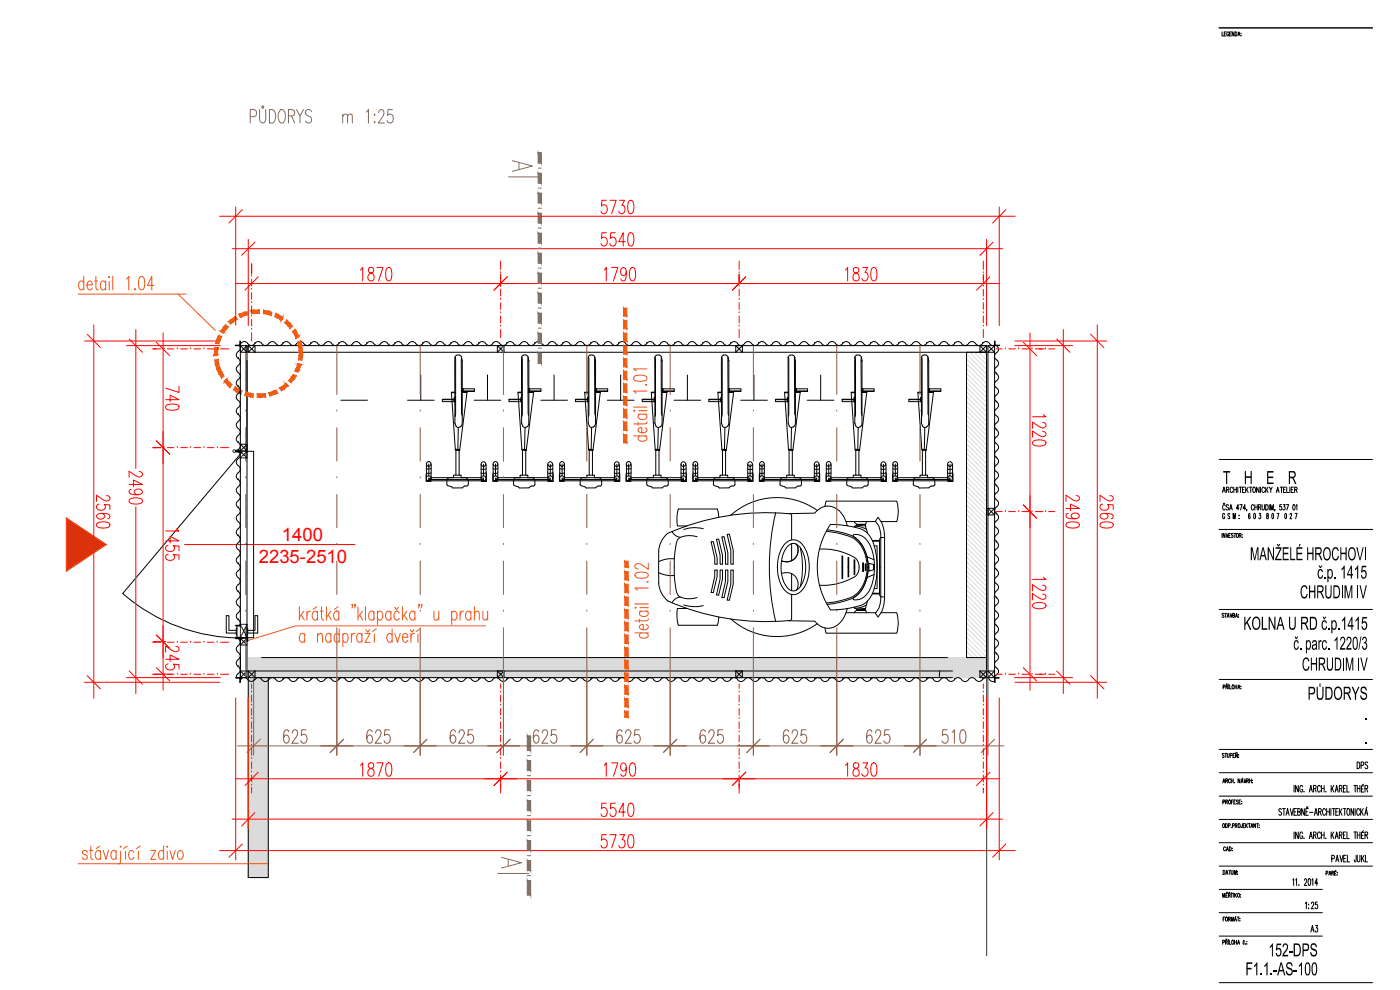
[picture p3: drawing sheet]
<svg xmlns="http://www.w3.org/2000/svg" width="420mm" height="297mm" viewBox="0 0 420 297" stroke-linecap="round" stroke-linejoin="round" font-family="sans-serif">
<defs><g id="words">
<g font-size="5.5" fill="#f00">
<text x="84.6" y="162.2">1400</text>
<text x="77.7" y="168.9">2235-2510</text>
</g>
</g></defs>
<g fill="#dbdbdb" stroke="#dbdbdb" stroke-width=".3">
<path d="M77.9 203.4h.2z"/>
<path d="M77.5 203.3l.4 .1z"/>
<path d="M284.4 197.3v6l11.7-6zM284.4 203.3l11.7-6v6z"/>
<path d="M280.3 197.3v6l4.1-6zM284.4 197.3v6h-4.1z"/>
<path d="M74.5 197.3v6l205.8-6zM74.5 203.3l205.8-6v6z"/>
<path d="M80.2 204.4v58.9l.3-59.2zM80.5 204.1v59.2h-.3z"/>
<path d="M80.2 203.3v1.1l.3-1.1zM80.5 203.3v.8l-.3 .3z"/>
<path d="M80.2 204.4v58.9zM80.2 204.4v58.9z"/>
<path d="M80.2 203.3v1.1zM80.2 203.3v1.1z"/>
<path d="M80.2 204.4v58.9zM80.2 204.4v58.9z"/>
<path d="M80.2 203.3v1.1zM80.2 203.3v1.1z"/>
<path d="M80 204.4v58.9l.2-58.9zM80.2 204.4v58.9h-.2z"/>
<path d="M80 203.3v1.1l.2-1.1zM80.2 203.3v1.1h-.2z"/>
<path d="M79.7 204.5v58.8l.3-58.9zM80 204.4v58.9h-.3z"/>
<path d="M79.7 203.3v1.2l.3-1.2zM80 203.3v1.1l-.3 .1z"/>
<path d="M79.7 204.5v58.8zM79.7 204.5v58.8z"/>
<path d="M79.7 203.3v1.2zM79.7 203.3v1.2z"/>
<path d="M79.7 204.5v58.8zM79.7 204.5v58.8z"/>
<path d="M79.7 203.3v1.2zM79.7 203.3v1.2z"/>
<path d="M79.5 204.5v58.8l.2-58.8zM79.7 204.5v58.8h-.2z"/>
<path d="M79.5 203.3v1.2l.2-1.2zM79.7 203.3v1.2h-.2z"/>
<path d="M79.3 204.5v58.8zM79.3 204.5v58.8zM79.3 204.5v58.8l.2-58.8zM79.5 204.5v58.8h-.2z"/>
<path d="M79.3 203.3v1.2l.2-1.2zM79.5 203.3v1.2h-.2z"/>
<path d="M79.3 204.5v58.8zM79.3 204.5v58.8z"/>
<path d="M79.3 203.3v1.2zM79.3 203.3v1.2z"/>
<path d="M79.1 204.4v58.9l.2-58.8zM79.3 204.5v58.8h-.2z"/>
<path d="M79.1 203.3v1.1l.2-1.1zM79.3 203.3v1.2l-.2-.1z"/>
<path d="M78.9 204.2v59.1l.2-58.9zM79.1 204.4v58.9h-.2z"/>
<path d="M78.9 204.2v59.1zM78.9 204.2v59.1z"/>
<path d="M78.9 203.3v.9l.2-.9zM79.1 203.3v1.1l-.2-.2z"/>
<path d="M78.9 204.2v59.1zM78.9 204.2v59.1z"/>
<path d="M78.9 203.3v.9zM78.9 203.3v.9z"/>
<path d="M78.7 204.1v59.2zM78.9 204.2l-.2 59.1z"/>
<path d="M78.7 203.3v.8zM78.9 203.3v.9z"/>
<path d="M78.6 203.9v59.4zM78.7 204.1l-.1 59.2z"/>
<path d="M78.6 203.3v.6zM78.7 203.3v.8z"/>
<path d="M78.6 203.9v59.4zM78.6 203.9v59.4z"/>
<path d="M78.6 203.3v.6zM78.6 203.3v.6z"/>
<path d="M78.4 203.7v59.6zM78.6 203.9l-.2 59.4z"/>
<path d="M78.4 203.3v.4zM78.6 203.3v.6z"/>
<path d="M78.3 203.3v.3zM78.4 203.3v.4z"/>
<path d="M78.3 203.6v59.7zM78.4 203.7l-.1 59.6z"/>
<path d="M78.3 203.3v.3zM78.3 203.3v.3z"/>
<path d="M78.3 203.6v59.7zM78.3 203.6v59.7z"/>
<path d="M78.3 203.3v.3zM78.3 203.3v.3z"/>
<path d="M78.1 203.4v59.9l.2-59.7zM78.3 203.6v59.7h-.2z"/>
<path d="M78.1 203.3h.2zM78.1 203.4l.2-.1v.3z"/>
<path d="M77.9 203.4v59.9zM78.1 203.4l-.2 59.9z"/>
<path d="M77.9 203.4v59.9zM77.9 203.4v59.9z"/>
<path d="M77.5 203.3v60l.4-59.9zM77.9 203.4v59.9h-.4z"/>
<path d="M77.1 203.4v59.9l.4-60zM77.5 203.3v60h-.4z"/>
<path d="M77.1 203.3h.4zM77.1 203.4l.4-.1z"/>
<path d="M76.8 203.6v59.7l.3-59.9zM77.1 203.4v59.9h-.3z"/>
<path d="M76.8 203.3v.3l.3-.3zM76.8 203.6l.3-.3z"/>
<path d="M76.8 203.6l-.3 .3v59.4zM76.8 203.6v59.7h-.3z"/>
<path d="M76.5 203.3v.6l.3-.6zM76.8 203.3l-.3 .6z"/>
<path d="M76.5 203.9l-.3 .3v59.1zM76.5 203.9v59.4h-.3z"/>
<path d="M76.2 203.3v.9l.3-.9zM76.5 203.3v.6l-.3 .3z"/>
<path d="M75.8 204.5v58.8l.4-59.1zM76.2 204.2v59.1h-.4z"/>
<path d="M75.8 203.3v1.2l.4-1.2zM76.2 203.3v.9l-.4 .3z"/>
<path d="M75.3 204.5v58.8l.5-58.8zM75.8 204.5v58.8h-.5z"/>
<path d="M75.3 203.3v1.2l.5-1.2zM75.8 203.3v1.2h-.5z"/>
<path d="M74.9 204.4v58.9l.4-58.8zM75.3 204.5v58.8h-.4z"/>
<path d="M74.9 203.3v1.1l.4-1.1zM75.3 203.3v1.2l-.4-.1z"/>
<path d="M74.5 204.1v59.2l.4-58.9zM74.9 204.4v58.9h-.4z"/>
<path d="M74.5 203.3v.8l.4-.8zM74.9 203.3v1.1l-.4-.3z"/>
</g>
<g fill="none" stroke="#000" stroke-width=".3">
<path d="M365.9 8.4h46M366.7 9.6v1.2h.5M367.4 10.1h.3M368 9.6h-.6v1.2h.6M368.8 9.8a.33 .33 0 0 0-.4-.2 .33 .33 0 0 0-.2 .4v.3a.34 .34 0 0 0 .3 .5 .34 .34 0 0 0 .3-.5h-.2M369 10.1h.4M369.6 9.6h-.6v1.2h.6M370.3 9.6v1.2l-.5-1.2v1.2M370.7 9.6a.62 .62 0 0 1 .5 .6 .62 .62 0 0 1-.5 .6zM371.5 10.8l.3-1.2 .4 1.2M371.6 10.4h.4M372.4 10h.1"/>
<path d="M372.4 10.7h.1M71.5 111.8a1.27 1.27 0 0 1 .6 1.2 1.27 1.27 0 0 1-.8 1.1l-.4 .5v.6l.6 .7M71.5 107.6a1.21 1.21 0 0 1 0 2M71.5 116a1.27 1.27 0 0 1 .6 1.2 1.27 1.27 0 0 1-.8 1l-.4 .6v.6l.6 .7M71.5 105.5a1.21 1.21 0 0 0 0 2.1M71.5 109.7a1.21 1.21 0 0 0 0 2M71.5 107.6h.1M71.5 116h.1M71.8 103.7a1.21 1.21 0 0 1-.3 1.7M72 102.3l.1 1.4h-1.4l1.3-.1zM72.1 103.7h2v2h-2zM72.1 103.7l2 2"/>
<path d="M74.5 103.7h2v2h-2zM74.5 103.7l2 2h72.8l2-2M76.5 103.1a1.3 1.3 0 0 1-1.3 .6 1.3 1.3 0 0 1-1.1-.9 1.27 1.27 0 0 0-2 .5M76.5 103.1a1.26 1.26 0 0 1 1.2-.6 1.26 1.26 0 0 1 1.1 .8 1.52 1.52 0 0 0 2.3-.7l.9-.1 .8 .6M76.5 103.1h.1M82.8 103.1a1.21 1.21 0 0 0 2.1 0M84.9 103.1h.1M93.3 103.1a1.3 1.3 0 0 1-1.3 .6 1.3 1.3 0 0 1-1-.9 1.28 1.28 0 0 0-2.1 .5 1.33 1.33 0 0 1-2.1-.5l-.6-.3h-.6l-.7 .6M93.3 103.1h.1M101.6 103.1a1.27 1.27 0 0 1-1.2 .6 1.27 1.27 0 0 1-1-.9 1.33 1.33 0 0 0-2.1 .5 1.29 1.29 0 0 1-2.1-.5l-.5-.3h-.7l-.7 .6M101.7 103.1h.1M110.1 103.1h.1"/>
<path d="M118.5 103.1a1.27 1.27 0 0 1-1.3 .6 1.27 1.27 0 0 1-1-.9 1.51 1.51 0 0 0-2.4 .7 1.67 1.67 0 0 1-2.1-.9 1.6 1.6 0 0 0-2.1 .9 1.67 1.67 0 0 1-2.1-.9 1.59 1.59 0 0 0-2.1 .9 1.67 1.67 0 0 1-2.1-.9l-.9-.1-.7 .6M118.5 103.1h.1M126.3 112.5v7.6M126.9 103.1h.1M126.9 103.1a1.3 1.3 0 0 1-1.3 .6 1.3 1.3 0 0 1-1-.9 1.33 1.33 0 0 0-2.1 .5 1.29 1.29 0 0 1-2.1-.5l-.6-.3h-.6l-.7 .6M132.8 119.8h3.5v.7h-3.5zM132.8 119.9h3.5M135.3 103.1a1.3 1.3 0 0 1-1.3 .6 1.3 1.3 0 0 1-1.1-.9 1.28 1.28 0 0 0-2 .5 1.33 1.33 0 0 1-2.1-.5l-.6-.3h-.6l-.7 .6M135.3 103.1h.1M136.3 119.2h.2v1.4h-.2zM136.5 117.7h-1l1.2 17.2M136.5 117.8h-1"/>
<path d="M136.7 107.2v17.8M138.5 107.2a1.03 1.03 0 0 0-1-.7 1.03 1.03 0 0 0-1 .8l.1 19.9M138.5 107.2v17l.2 .4M138.5 107.2l.2 1.1M138.7 108.3h.1M138.7 117.6h1.5l-2.2 17.4M138.7 116.6h.2v1h-.2zM138.7 117.8h1.5M138.7 108.3v18.9M138.9 116.7h3.5v.8h-3.5zM138.9 117.3h3.5M143.6 103.1a1.27 1.27 0 0 1-1.2 .6 1.27 1.27 0 0 1-1-.9 1.33 1.33 0 0 0-2.1 .5 1.29 1.29 0 0 1-2.1-.5l-.6-.3h-.6l-.7 .6"/>
<path d="M143.7 103.1h.1M146.3 112.5v7.6M149.3 103.7h2v2h-2zM149.3 103.7l2 2h69.5l2-2M152.1 103.1a1.21 1.21 0 0 1 2 0M152.1 103.1a1.3 1.3 0 0 1-1.3 .6 1.3 1.3 0 0 1-1-.9 1.28 1.28 0 0 0-2.1 .5 1.33 1.33 0 0 1-2.1-.5l-.6-.3h-.6l-.7 .6M152.1 103.1h.1M152.7 119.8h3.6v.7h-3.6zM152.7 119.9h3.6M154.2 103.1a1.3 1.3 0 0 0 1.2 .6 1.3 1.3 0 0 0 1.1-.9 1.29 1.29 0 0 1 2.1 .5l.5 .3h.6l.7-.5M156.3 119.2h.2v1.4h-.2zM156.5 117.7h-1.1l1.2 17.2"/>
<path d="M156.5 117.8h-1.1M156.5 107.3v19.6l.6 1.2h.9M156.6 107.2v17.8M158.5 107.2a1.03 1.03 0 0 0-1.1-.7 1.03 1.03 0 0 0-.9 .8M158.5 107.2v17l.2 .4M158.5 107.2l.2 1.1M158.7 108.3h.1M158.7 108.3v18.9l-.6 .9M158.7 117.6h1.4l-2.2 17.4M158.7 116.6h.2v1h-.2zM158.7 117.8h1.4M158.9 116.7h3.4v.8h-3.4z"/>
<path d="M158.9 117.3h3.4M160.5 103.1h.1M166.3 112.5v7.6M168.9 103.1a1.21 1.21 0 0 1 2 0M168.9 103.1a1.3 1.3 0 0 1-1.3 .6 1.3 1.3 0 0 1-1-.9 1.28 1.28 0 0 0-2.1 .5 1.33 1.33 0 0 1-2.1-.5l-.6-.3h-.6l-.7 .6M168.9 103.1h.1M171 103.1a1.3 1.3 0 0 0 1.2 .6 1.3 1.3 0 0 0 1.1-.9 1.29 1.29 0 0 1 2.1 .5l.5 .3h.6l.8-.5M172.7 119.8h3.6v.7h-3.6zM172.7 119.9h3.6M176.3 119.2h.2v1.4h-.2zM176.5 117.7h-1l1.2 17.2M176.5 117.8h-1"/>
<path d="M176.7 107.2v17.8M177.3 103.1h.1M178.5 107.2a1.03 1.03 0 0 0-1-.7 1.03 1.03 0 0 0-1 .8v19.6l.6 1.2h1M178.5 107.2v17l.2 .4M178.5 107.2l.2 1.1M178.7 108.3h.1M178.7 108.3v18.9l-.6 .9M178.7 117.6h1.5l-2.2 17.4M178.7 116.6h.2v1h-.2zM178.7 117.8h1.4M178.9 116.7h3.5v.8h-3.5zM178.9 117.3h3.5"/>
<path d="M181.5 103.1a1.27 1.27 0 0 1-1.3 .6 1.27 1.27 0 0 1-1-.9l-.6-.3h-.6l-.7 .6M185.7 103.1a1.21 1.21 0 0 1 2.1 0M185.7 103.1h.1M185.7 103.1a1.3 1.3 0 0 1-1.3 .6 1.3 1.3 0 0 1-1-.9l-.6-.3h-.6l-.7 .6M186.3 112.5v7.6M187.8 103.1a1.27 1.27 0 0 0 1.2 .6 1.27 1.27 0 0 0 1.1-.9l.5-.3h.6l.7 .6M192 103.1a1.21 1.21 0 0 0 2.1 0M192.7 119.8h3.6v.7h-3.6zM192.7 119.9h3.6M194.1 103.1h.1M196.3 119.2h.2v1.4h-.2zM196.5 117.7h-1l1.1 17.2"/>
<path d="M196.5 117.8h-1M196.6 107.2v17.8M198.3 103.1a1.27 1.27 0 0 1-1.3 .6 1.27 1.27 0 0 1-1-.9l-.6-.3h-.6l-.7 .6M198.3 103.1a1.21 1.21 0 0 1 2.1 0M198.5 107.2a1.03 1.03 0 0 0-1-.7 1.03 1.03 0 0 0-1 .8l.1 19.6M198.5 107.2v17l.2 .4M198.5 107.2l.2 1.1M198.7 108.3h.1M198.7 108.3v18.9l-.6 .9M198.7 117.6h1.5l-2.2 17.4M198.7 116.6h.2v1h-.2zM198.7 117.8h1.5"/>
<path d="M198.9 116.7h3.5v.8h-3.5zM198.9 117.3h3.5M200.4 103.1a1.21 1.21 0 0 0 2 0M202.5 103.1a1.21 1.21 0 0 1 2.1 0M202.5 103.1h.1M204.6 103.1a1.27 1.27 0 0 0 1.2 .6 1.27 1.27 0 0 0 1.1-.9l.5-.3h.6l.7 .6M206.3 112.5v7.6M208.8 103.1a1.27 1.27 0 0 0 1.2 .6 1.27 1.27 0 0 0 1.1-.9l.5-.3h.6l.7 .6M210.9 103.1h.1M212.7 119.8h3.6v.7h-3.6zM212.7 119.9h3.6M213 103.1a1.21 1.21 0 0 0 2.1 0"/>
<path d="M215.1 103.1a1.21 1.21 0 0 1 2.1 0M216.3 119.2h.2v1.4h-.2zM216.5 117.7h-1.1l1.3 17.2M216.5 117.8h-1M216.7 107.2v17.8M217.1 106.6h.8l.6 .6M217.1 106.6l-.4 .2-.2 .5v19.6l.6 1.2h.9M217.2 103.1a1.21 1.21 0 0 0 2 0M218.7 108.3h.1M218.7 117.8h1.4M218.7 108.3v18.9l-.6 .9M218.7 117.6h1.5l-2.2 17.4"/>
<path d="M218.7 116.6h.2v1h-.2zM218.7 108.3l-.2-1.1v17l.2 .4M218.9 116.7h3.5v.8h-3.5zM218.9 117.3h3.4M219.3 103.1h.1M220.8 103.7h2v2h-2zM220.8 103.7l2 2h72.9M223.4 103.1a1.27 1.27 0 0 1-1.2 .6 1.27 1.27 0 0 1-1-.9l-.6-.3h-.6l-.7 .6M223.5 103.1a1.21 1.21 0 0 1 2.1 0M225.6 103.1a1.21 1.21 0 0 0 2.1 0M226.3 112.5v7.6M227.7 103.1a1.21 1.21 0 0 1 2 0"/>
<path d="M227.7 103.1h.1M229.8 103.1a1.21 1.21 0 0 0 2.1 0M231.9 103.1a1.21 1.21 0 0 1 2.1 0M232.7 119.8h3.6v.7h-3.6zM232.7 119.9h3.6M234 103.1a1.21 1.21 0 0 0 2.1 0M236.1 103.1h.1M236.3 119.2h.2v1.4h-.2zM236.5 117.7h-1l1.1 17.2M236.5 117.8h-1M236.6 107.2v17.8M238.5 107.2a1.03 1.03 0 0 0-1-.7 1.03 1.03 0 0 0-1 .8l.1 19.6"/>
<path d="M238.5 107.2v17l.2 .4M238.5 107.2l.2 1.1M238.7 108.3h.1M238.7 117.6h1.5l-2.2 17.4M238.7 116.6h.2v1h-.2zM238.7 117.8h1.5M238.7 108.3v18.9M238.9 116.7h3.5v.8h-3.5zM238.9 117.3h3.5M240.3 103.1a1.27 1.27 0 0 1-1.3 .6 1.27 1.27 0 0 1-1-.9l-.6-.3h-.6l-.7 .6M240.3 103.1a1.21 1.21 0 0 1 2.1 0M242.4 103.1a1.21 1.21 0 0 0 2.1 0"/>
<path d="M244.5 103.1a1.21 1.21 0 0 1 2.1 0M244.5 103.1h.1M246.3 112.5v7.6M246.6 103.1a1.27 1.27 0 0 0 1.2 .6 1.27 1.27 0 0 0 1.1-.9 1.52 1.52 0 0 1 2.3 .7l.9 .1 .8-.5M252.7 119.8h3.6v.7h-3.6zM252.7 119.9h3.6M252.9 103.1h.1M256.3 119.2h.2v1.4h-.2zM256.5 117.7h-1.1l1.2 17.2M256.5 117.8h-1M256.7 107.2v17.8M257.1 103.1a1.27 1.27 0 0 1-1.3 .6 1.27 1.27 0 0 1-1-.9l-.6-.3h-.6l-.7 .6"/>
<path d="M258.5 107.2a1.03 1.03 0 0 0-1.1-.7 1.03 1.03 0 0 0-.9 .8v19.6l.6 1.2h.9M258.7 108.3h.1M258.7 108.3v18.9l-.6 .9M258.7 117.6h1.4l-2.1 17.4M258.7 116.6h.2v1h-.2zM258.7 108.3l-.2-1.1v17l.2 .4M258.7 117.8h1.4M258.9 116.7h3.4v.8h-3.4zM259 117.3h3.3M261.2 103.1a1.27 1.27 0 0 1-1.2 .6 1.27 1.27 0 0 1-1-.9l-.6-.3h-.6l-.7 .6M261.3 103.1a1.21 1.21 0 0 1 2.1 0M261.3 103.1h.1"/>
<path d="M263.4 103.1a1.27 1.27 0 0 0 1.2 .6 1.27 1.27 0 0 0 1.1-.9 1.52 1.52 0 0 1 2.3 .7 1.6 1.6 0 0 0 2.1-.9 1.66 1.66 0 0 1 2.1 .9l.9 .1 .8-.5M269.7 103.1h.1M272.8 119.8h3.5v.7h-3.5zM272.8 119.9h3.5M276.3 119.2h.2v1.4h-.2zM276.5 117.7h-1l1.1 17.2M276.5 117.8h-1M276.6 107.2v17.8M278 103.1a1.27 1.27 0 0 1-1.2 .6 1.27 1.27 0 0 1-1-.9l-.6-.3h-.6l-.7 .6M278.1 103.1h.1M278.5 107.2a1.03 1.03 0 0 0-1-.7 1.03 1.03 0 0 0-1 .8l.1 19.9M278.5 107.2v17l.2 .4"/>
<path d="M278.5 107.2l.2 1.1M278.7 108.3h.1M278.7 117.6h1.5l-2.2 17.4M278.7 116.6h.2v1h-.2zM278.7 117.8h1.5M278.7 108.3v18.9M278.9 116.7h3.5v.8h-3.5zM278.9 117.3h3.5M286.5 103.1h.1M286.5 103.1a1.3 1.3 0 0 1-1.3 .6 1.3 1.3 0 0 1-1-.9 1.33 1.33 0 0 0-2.1 .5 1.29 1.29 0 0 1-2.1-.5l-.6-.3h-.6l-.7 .6M290.1 105.7h6v91.6h-6zM294.1 103.7h2v2h-2z"/>
<path d="M294.1 103.7l2 2M294.9 103.1a1.3 1.3 0 0 1-1.3 .6 1.3 1.3 0 0 1-1.1-.9 1.28 1.28 0 0 0-2 .5 1.33 1.33 0 0 1-2.1-.5l-.6-.3h-.6l-.7 .6M294.9 103.1a1.28 1.28 0 0 1 1.2-.6 1.28 1.28 0 0 1 1.1 .8l.6 .3h.7M294.9 103.1h.1M295.7 103.7h-219.2l-2 2M296.1 108.1v92.8M296.1 103.7l-2 2M296.5 103.7h2v2h-2zM296.5 103.7l2 2v95.6l-2 2M298.5 102.3l.1 1.3 1.3 .1h-1.4zM298.5 103.7l-2 2v95.6M299.1 105.9a1.29 1.29 0 0 0-.6 1.2 1.29 1.29 0 0 0 .8 1.1 1.29 1.29 0 0 1-.5 2l-.3 .6v.6l.6 .7"/>
<path d="M299.1 103.7a1.21 1.21 0 0 1 0 2.1M299.1 112.2a1.29 1.29 0 0 1 .6 1.2 1.29 1.29 0 0 1-.9 1.1 1.27 1.27 0 0 0 .5 2.1 1.52 1.52 0 0 1-.6 2.3l-.2 .9 .6 .8M299.1 112.2h.1M70.7 135.1h1.4v.2h-1.4zM70.7 135.4h1.4v.2h-1.4zM71.5 120.2a1.21 1.21 0 0 1 0 2.1M71.5 124.4a1.21 1.21 0 0 1 0 2M71.5 132.8a1.29 1.29 0 0 1 .6 1.2 1.29 1.29 0 0 1-.9 1.1M71.5 135.5h.1M71.5 122.3a1.21 1.21 0 0 0 0 2.1M71.5 130.7a1.21 1.21 0 0 0 0 2M71.5 126.5a1.26 1.26 0 0 0-.6 1.2 1.26 1.26 0 0 0 .8 1l.4 .6v.6l-.6 .7"/>
<path d="M71.5 124.4h.1M71.5 132.8h.1M71.6 135.6a1.27 1.27 0 0 1-.3 2.2 1.33 1.33 0 0 0 .4 2.1l.4 .5v.7l-.6 .7M72.1 133.3h2v2h-2zM72.1 133.3v-27.6l2-2v32.2M72.1 136.2v.5M72.1 136.9v50.4l.3 .6M72.1 133.3l2 2M72.1 135.4l.4 .4M72.5 137.1l-.4 .3h.5M72.6 135.4h-.5v.5M72.7 136l.3 .3"/>
<path d="M72.7 135.5l-35.9 42.6M72.9 137.4h.5M72.9 135.4h.5M73 136.5l-.3 .3M73.2 136.5l.4 .3M73.6 136l-.4 .3M73.6 135.4h.5v.5M73.7 137.1l.4 .3M74.1 135.4h2v55.9h-2zM74.1 136.9v.5h-.5M74.1 136.2v.5M74.1 133.3l-2 2"/>
<path d="M74.1 135.4l-.4 .4M102.3 120.1h8M122.3 120.1h8M128 139.3v4M128.7 139.2v3.6M129.3 139.2l.1 .5M129.4 139.7v3.5M136.6 134.9l.8-.1 .6 .3h-1zM136.6 127.2l.5 .9h.9M136.8 135v7.6M137.5 128.3l-.1 6.5M137.8 135.1v7.5"/>
<path d="M138.4 127.8l-.4 .3M138.7 127.2l-.3 .6M142.3 120.1h8M144.4 139.3v4M145.1 139.3v3.5M145.8 139.3l.1 4.2M148 139.3v4M148.7 139.2v3.6M149.4 139.2v.5M149.4 139.7v3.5M156.6 134.9l1.4 .1-1 .1zM156.8 135v7.6"/>
<path d="M157.6 128.3l-.2 6.5M157.8 135.1v7.5M162.3 120.1h8M164.4 139.3v4M165.1 139.3v3.5M165.8 139.3l.1 4.2M168 139.3v4M168.7 139.2v3.6M169.3 139.2l.1 .5M169.4 139.7v3.5M176.6 134.9l.8-.1 .6 .3h-1zM176.8 135v7.6"/>
<path d="M177.5 128.3l-.1 6.5M177.8 135.1v7.5M182.3 120.1h8M184.4 139.3v4M185.1 139.3v3.5M185.8 139.3l.1 4.2M188 139.3v4M188.7 139.2v3.6M189.4 139.2v.5M189.4 139.7v3.5M196.5 126.9l.4 .9M196.6 134.9l.8-.1 .6 .3h-1z"/>
<path d="M196.8 135v7.6M196.8 127.8l.5 .4 .7-.1M197.6 128.3l-.2 6.5M197.8 135.1v7.5M202.3 120.1h8M204.4 139.3v4M205.1 139.3v3.5M205.8 139.3l.1 4.2M208 139.3v4M208.7 139.2v3.6M209.4 139.2v4M216.6 134.9l.8-.1 .6 .3h-1z"/>
<path d="M216.8 135v7.6M217.6 128.3l-.2 6.5M217.8 135.1v7.5M222.3 120.1h8M224.4 139.3v4M225.1 139.3v3.5M225.8 139.3l.1 4.2M228 139.3v4M228.7 139.2v3.6M229.4 139.2v4M236.5 126.9l.4 .9M236.6 134.9l.8-.1 .6 .3h-1z"/>
<path d="M236.8 135v7.6M236.8 127.8l.5 .4 .7-.1M237.5 128.3l-.1 6.5M237.8 135.1v7.5M238.4 127.8l-.4 .3M238.7 127.2l-.3 .6M242.3 120.1h8M244.4 139.3v4M245.1 139.3v3.5M245.8 139.3l.1 .4M245.9 139.7v3.8M248 139.3v4"/>
<path d="M248.7 139.2v3.6M249.4 139.2v4M256.6 134.9l.7-.1 .7 .2-.7 .2zM256.8 135v7.6M257.6 128.3l-.2 6.5M257.8 135.1v7.5M264.4 139.3v4M265.1 139.3v3.5M265.8 139.3l.1 4.2M268 139.3v4M268.7 139.2v3.6M269.3 139.2l.1 .5"/>
<path d="M269.4 139.7v3.5M276.6 134.9l.8-.1 .6 .3h-1zM276.6 127.2l.5 .9h.9M276.8 135v7.6M277.5 128.3l-.1 6.5M277.8 135.1v7.5M278.4 127.8l-.4 .3M278.7 127.2l-.3 .6M284.4 139.3v4M285.1 139.3v3.5M285.8 139.3l.1 4.2M299.1 122.7a1.29 1.29 0 0 0-.6 1.2 1.29 1.29 0 0 0 .8 1.1 1.29 1.29 0 0 1-.5 2.1l-.3 .5v.6l.6 .7"/>
<path d="M299.1 139.5a1.26 1.26 0 0 0-.6 1.2 1.26 1.26 0 0 0 .8 1l.3 .6v.6l-.5 .7M299.1 133.2a1.3 1.3 0 0 1 .6 1.2 1.3 1.3 0 0 1-.9 1.1l-.3 .5v.6l.6 .8M299.1 120.5a1.21 1.21 0 0 1 0 2.1M299.1 129a1.25 1.25 0 0 1 .6 1.2 1.25 1.25 0 0 1-.9 1l-.3 .6v.6l.6 .7M299.1 137.4a1.21 1.21 0 0 1 0 2M299.1 120.6h.1M299.1 129h.1M299.1 137.4h.1M365.9 137.9h46M71.5 152.3a1.27 1.27 0 0 1 .6 1.3 1.27 1.27 0 0 1-.8 1 1.33 1.33 0 0 0 .4 2.1l.4 .6v.6l-.6 .7M71.5 143.9a1.3 1.3 0 0 1 .6 1.2 1.3 1.3 0 0 1-.8 1.1 1.28 1.28 0 0 0 .4 2.1 1.33 1.33 0 0 1-.4 2.1l-.4 .6v.6l.6 .7M71.5 152.3h.1"/>
<path d="M71.5 143.9h.1M71.5 158.6a1.21 1.21 0 0 0 0 2.1M71.5 141.8a1.21 1.21 0 0 0 0 2.1M127.9 144.3h.7M128 142.3l-.1 2.1h1.5v-.1M128.7 143.9h16.4M129.4 141.9l-.7 .2-.7-.2M129.4 140.5l-.7 .2-.7-.1M136.1 143.3h-1.5l-.5 .6 .1 1.7 1.3 .4 .4 .4h2.9a1.46 1.46 0 0 1 1.5-.6l.2-.4v-1.5l-.5-.6h-1.6v-.7h-2.3v.7M144.4 143.3h.1M144.4 143.3l.7 .2v.8M145.4 144.3h.6"/>
<path d="M145.9 141.8l-.8 .3-.7-.2M145.9 140.7l-.8 .2-.7-.2M145.9 142.1l.1 2.4h-1.6v-.2h.5h-16.2v-.8h.7v-.2h15M147.9 144.3h.7M148 142.3l-.1 2.1h1.5v-.1M148.7 143.9h16.4M149.4 141.9l-.7 .2-.7-.2M149.4 140.5l-.7 .2-.7-.1M154.4 145.7l-.3-.2v-1.6l.5-.6h1.5v-.7h2.3v.7h1.6l.5 .6v1.5l-.2 .4a1.53 1.53 0 0 0-1.5 .6h-2.9l-.4-.4-1-.3M164.4 143.3l.7 .2v.8M165.4 144.3h.6M165.9 141.8l-.8 .3-.7-.2"/>
<path d="M165.9 140.7l-.8 .2-.7-.2M165.9 142.1l.1 2.4h-1.6v-.2h.5h-16.2v-.8h.7v-.2h15M167.9 144.3h.7M168 142.3l-.1 2.1h1.5v-.1M168.7 143.9h16.4M169.4 141.9l-.7 .2-.7-.2M169.4 140.5l-.7 .2-.7-.1M174.1 145.3l.1 .3 1.3 .4 .4 .4h2.9a1.46 1.46 0 0 1 1.5-.6l.3-.4v-1.5l-.6-.6h-1.6v-.7h-2.3v.7h-1.5l-.5 .6v1.4M184.4 143.3h.1M184.4 143.3l.7 .2v.8M185.4 144.3h.6M185.9 141.8l-.8 .3-.7-.2"/>
<path d="M185.9 140.7l-.8 .2-.7-.2M185.9 142.1l.1 2.4h-1.6v-.2h.5h-16.2v-.8h.7v-.2h15M187.9 144.3h.7M188 142.3l-.1 2.1h1.5v-.1M188.7 143.9h16.4M189.4 141.9l-.7 .2-.7-.2M189.4 140.5l-.7 .2-.7-.1M200.1 145.8h-.6l-.7 .6h-2.9l-1.8-.9v-1.6l.5-.6h1.5v-.7h2.3v.7h1.5l.6 .6v1.5l-.5 .4M201.7 159.5l1 1.2 1.5 .5M204.4 143.3l.7 .2v.8M205.4 144.3h.6M205.9 141.8l-.7 .3-.8-.2"/>
<path d="M205.9 140.7l-.8 .2-.7-.2M205.9 142.1l.1 2.4h-1.6v-.2h.5h-16.2v-.8h.7v-.2h15M207.9 144.3h.7M208 142.3l-.1 2.1h1.4v-.1M208.7 143.9h16.4M209.4 141.9l-.7 .2-.7-.2M209.4 140.5l-.7 .2-.7-.1M211.1 158.7l-3-.4-2.9 .6M214.1 145.3l.1 .3 1.3 .4 .4 .4h2.9a1.46 1.46 0 0 1 1.5-.6l.3-.4v-1.5l-.6-.6h-1.6v-.7h-2.3v.7h-1.6l-.4 .6v1.4M215.7 155.2l-.4-2.5h-11.7l-.4 2.5 .1 2.6h2.9M224.4 143.3l.7 .2M225.1 143.5v.8"/>
<path d="M225.4 144.3h.6M225.9 141.8l-.8 .3-.7-.2M225.9 140.7l-.8 .2-.7-.2M225.9 142.1l.1 2.4h-1.6v-.2h.5h-16.2v-.8h.7v-.2h15M227.9 144.3h.7M228 142.3l-.1 2.1h1.5v-.1M228.7 143.9h16.4M229.4 141.9l-.7 .2-.7-.2M229.4 140.5l-.7 .2-.7-.1M232.8 153.8a70.9 70.9 0 0 0 0 32.7M234.4 145.7l-.3-.2v-1.6l.5-.6h1.5v-.7h2.3v.7h1.5l.6 .6v1.5l-.4 .4M234.4 145.7l1.1 .3 .4 .4h2.9l.7-.6h.6"/>
<path d="M236.8 154.1l.5 .2 .3 .5v7.2M244.4 143.3h-15v.2h-.7v.8M244.4 143.3l.7 .2v.8M245.3 153.1a20.8 20.8 0 0 0-26 1.5M245.4 144.3h.6M245.9 141.8l-.7 .3-.8-.2M245.9 140.7l-.8 .2-.7-.2M245.9 142.1l.1 2.4h-1.6v-.2h.5h-16.2M247.6 152l.3-1.6h21.2l.5 2.8-.5 3.3h-4.7M247.9 144.3h.7M248 142.3l-.1 2.1h1.4v-.1M248 159.4l4.8 .9a8.9 8.9 0 0 1 7.4 8.5 10.3 10.3 0 0 1-4.8 10.4l-3.4 1.1-4 .6"/>
<path d="M248.2 159a16.3 16.3 0 0 1 9.2 3 11.8 11.8 0 0 1 3.2 8.2M248.7 143.9h16.4M249.2 157.3l.9 .1a19.8 19.8 0 0 1 9.7 2.1 11.4 11.4 0 0 1 3.3 8.2 18.3 18.3 0 0 1-2.3 12.2l-.7 .7a16.7 16.7 0 0 1-9.2 2.4h-1.6a22.7 22.7 0 0 1-.1-25.7zM249.4 141.9l-.7 .2-.8-.2M249.4 140.5l-.7 .2-.8-.1M253.9 156.5h8.9M254.3 157.8a6.9 6.9 0 0 0-5.4-5.9l-2.2 .3-1.1 .7-1 1.1-8.1 .1a73.4 73.4 0 0 0-36.2 6M256.3 156.5l.9 .8v.3l-.8 .3M256.4 158.2v-.3h.9l2.1 .6 .7 .4 .3 1.1M257.2 157.3h2.6h-2.6M257.2 157.6l2.6 .2M260.1 156.5l-.3 .8 .3 1.6"/>
<path d="M260.5 145.3l-.2 .5a1.53 1.53 0 0 0-1.6 .6h-2.8l-.4-.4-1-.3M260.6 145.4v-1.5l-.6-.6h-1.6v-.7h-2.3v.7h-1.5l-.5 .6v1.6l.3 .2M263.5 155.2l1.1 1.6 .7 2.4 .2 1.7v18.6l-.3 2.1-.6 1.9-1.1 1.6-.8-1.1 1-1.5 .6-2.6v-19.4l-.6-2.7-1-1.4zM264.4 143.3l.7 .2v.8M265.4 144.3h.6M265.9 141.8l-.8 .3-.7-.2M265.9 140.7l-.8 .2-.7-.2M265.9 142.1l.1 2.4h-1.6v-.2h.5h-16.2v-.8h.7v-.2h15M267.9 144.3h.7M268 142.3l-.1 2.1h1.5v-.1M268.7 143.9h16.4M269.4 141.9l-.7 .2-.7-.2"/>
<path d="M269.4 140.5l-.7 .2-.7-.1M274.4 145.7l-.3-.2v-1.6l.5-.6h1.5v-.7h2.3v.7h1.6l.5 .6v1.5l-.2 .4a1.53 1.53 0 0 0-1.5 .6h-2.9l-.4-.4-1.1-.3M284.4 143.3h.1M284.4 143.3l.7 .2v.8M285.4 144.3h.6M285.9 141.8l-.8 .3-.7-.2M285.9 140.7l-.8 .2-.7-.2M285.9 142.1l.1 2.4h-1.6v-.2h.5h-16.2v-.8h.7v-.2h15M296.5 152.5h2v2h-2zM296.5 152.5l2 2M298.5 152.5l-2 2M299.1 156.3a1.26 1.26 0 0 0-.6 1.2 1.26 1.26 0 0 0 .8 1l.3 .6v.6l-.5 .7"/>
<path d="M299.1 150a1.3 1.3 0 0 1 .6 1.2 1.3 1.3 0 0 1-.9 1.1l-.3 .5v.6l.6 .8M299.1 145.8a1.25 1.25 0 0 1 .6 1.2 1.25 1.25 0 0 1-.9 1l-.3 .6v.6l.6 .7M299.1 154.2a1.21 1.21 0 0 1 0 2M299.1 145.8h.1M299.1 154.2h.1M299.1 143.7a1.21 1.21 0 0 0 0 2M365.9 158.9h46M366.9 147.8l.4-1.6 .4 1.6M367 147.3h.6M367.2 151l.1 .3 .2-.3M367.5 154.4l-.2-.4a.96 .96 0 0 0 0 1.6l.2-.3-.2-.2M367.7 151.8l-.2-.4a.88 .88 0 0 0-.6 .8 .88 .88 0 0 0 .6 .8l.2-.4"/>
<path d="M368 146.9h.7l.1-.6-.8-.1v1.6M368.4 146.9l.4 .9M368.7 151.7a.37 .37 0 0 0-.6-.2 .37 .37 0 0 0 .1 .6l.4 .2 .1 .5-.2 .2-.5-.2M369 153l.4-1.6 .4 1.6M369.1 154.3l-.1-.2a.36 .36 0 0 0-.5 .2 .36 .36 0 0 0 .2 .5l.3 .2 .1 .4-.2 .2-.4-.2M369.1 152.5h.6M370 146.5l-.3-.3a.88 .88 0 0 0-.5 .8 .88 .88 0 0 0 .5 .8l.3-.4M370.1 155.6v-1.6l.3 1.6 .3-1.6v1.6M370.3 146.2v1.6M370.3 146.9h.8M371.1 146.2v1.6M371.5 146.2v1.6"/>
<path d="M371.8 152.5h-.7l.5-1.1v1.6M371.9 155.5h.1M371.9 154.6v.2zM371.9 146.2h.7M372.1 151.4h.7l-.5 1.6M372.3 146.2v1.6M372.9 146.9h.4M373.5 146.2h-.6v1.6h.6M373.8 152.5h-.7l.5-1.1v1.6M373.8 146.2v1.6M374.1 146.9l.5 .9M374.2 152.9l-.1 .4"/>
<path d="M374.6 146.2l-.8 1.1M375 146.2h.8M375.2 154.3l-.2-.3a1.3 1.3 0 0 0-.1 1.6 .47 .47 0 0 0 .3-.4 .47 .47 0 0 0-.4-.4l-.1 .3M375.4 146.2v1.6M376.3 146.2a.85 .85 0 0 1 .5 .8 .85 .85 0 0 1-.5 .8 1.18 1.18 0 0 1 0-1.6zM376.3 151.8l-.3-.4a.88 .88 0 0 0-.5 .8 .88 .88 0 0 0 .5 .8l.3-.4M376.3 154.1l.2-.1a1.12 1.12 0 0 1 0 1.6l-.2-.3zM376.6 151.4v1.6M376.6 152.2h.7M377.3 151.4v1.6M377.7 152.2l.6-.1 .1-.5-.7-.2v1.6M377.9 146.2v1.6l-.8-1.6v1.6"/>
<path d="M377.9 154h.4l-.2 .7a.44 .44 0 0 1 .3 .5 .44 .44 0 0 1-.6 .3v-.2M378 152.2l.4 .8M378.3 146.2v1.6M378.8 151.4v1.4l.3 .2 .4-.4v-1.2M379.5 146.5l-.2-.3a.85 .85 0 0 0-.6 .8 .85 .85 0 0 0 .6 .8l.2-.4M379.9 151.4a.81 .81 0 0 1 .7 .8 .81 .81 0 0 1-.7 .8zM379.9 146.2v1.6M380.1 146.9l.5 .9M380.2 154.1v.5a.48 .48 0 0 1 .6 .5 .48 .48 0 0 1-.6 .4v-.5a.55 .55 0 0 0 .4-.4 .55 .55 0 0 0-.1-.6zM380.6 146.2l-.7 1.1M380.9 151.4v1.6M381 146.2l.4 .7 .4-.7"/>
<path d="M381.3 153v-1.6l.4 1.6 .4-1.6v1.6M381.4 146.9v.9M381.8 154.1l.1-.1a1.23 1.23 0 0 1 0 1.6l-.2-.6zM382.6 152.9l-.1 .4M383 147.8l.5-1.6 .4 1.6M383.2 147.3h.6M383.2 154h.6l-.4 1.6M384.2 146.2h.7M384.6 151.4h-.5v.6a.46 .46 0 0 1 .6 .5 .46 .46 0 0 1-.7 .4v-.2M384.6 146.2v1.6M385.1 151.4h.6l-.3 .6a.46 .46 0 0 1 .3 .7 .46 .46 0 0 1-.7 .2v-.2M385.2 146.9h.4"/>
<path d="M385.7 154.1l.1-.1a1.12 1.12 0 0 1 0 1.6l-.2-.6zM385.9 146.2h-.7v1.6h.7M386 151.4h.7l-.5 1.6M386.2 146.2v1.6h.6M387.1 146.2v1.6M387.1 154.4l.1-.3a.41 .41 0 0 1 .5 .3 .41 .41 0 0 1-.2 .5l-.4 .7h.6M387.5 146.9h.4M388.1 151.5l.2-.1a1.03 1.03 0 0 1 0 1.6l-.4-.7zM388.2 146.2h-.7v1.6h.7M388.5 146.9h.7v-.7h-.7v1.6M388.7 154h.6l-.5 1.6M388.9 146.9l.4 .9"/>
<path d="M389 151.8l.2-.4v1.6M36.8 178.1a53.9 53.9 0 0 0 35.9 13.3M71.5 169.1a1.27 1.27 0 0 1 .6 1.3 1.27 1.27 0 0 1-.8 1 1.33 1.33 0 0 0 .4 2.1 1.29 1.29 0 0 1-.4 2.1l-.4 .5v.7l.6 .7M71.5 160.7a1.3 1.3 0 0 1 .6 1.3 1.3 1.3 0 0 1-.8 1 1.28 1.28 0 0 0 .4 2.1 1.33 1.33 0 0 1-.4 2.1l-.4 .6v.6l.6 .7M71.5 177.5a1.3 1.3 0 0 1 .6 1.3 1.3 1.3 0 0 1-.8 1 1.28 1.28 0 0 0 .4 2.1 1.33 1.33 0 0 1-.4 2.1l-.4 .6v.6l.6 .7M71.5 169.1h.1M71.5 160.7h.1M71.5 177.5h.1M197.7 171.8l1.9 .7 2.8 .2M197.7 165.3v9.7a7.6 7.6 0 0 0 2.7 5.3M200.4 160a7.6 7.6 0 0 0-2.7 5.3M202.4 167.7h-2.1l-2.6 .8"/>
<path d="M204.2 179.1l-1.5 .6-1 1.2M209.2 161a6.2 6.2 0 0 0-5.7 .8 20.3 20.3 0 0 0-1.1 9.1l.1 3.7 .5 2.8a2.71 2.71 0 0 0 3 2.2l3.2-.3M213.4 162.5h.7l1.1 4.9v1.9h-.7v-1.9zM214.5 171.1h.7v1.9l-1.1 4.8h-.7l1.1-4.8zM215 161.8h.7l1.1 4.8v2.7h-.7v-2.7zM216.1 171.1h.7v2.6l-1.1 4.8h-.7l1.1-4.8zM216.6 161.1h.7l1.1 4.8v3.4h-.7v-3.4zM217.7 171.1h.7v3.4l-1.1 4.8h-.7l1.1-4.8zM218.2 160.3h.7l1.1 4.8v4.2h-.7v-4.2zM219.3 171.1h.7v4.1l-1.1 4.9h-.7l1.1-4.9zM234.5 172a3.5 3.5 0 0 1 4.1 .9 3.5 3.5 0 0 1 .3 4.2M235.6 163.1a3.5 3.5 0 0 1 5.9 1.3 12.3 12.3 0 0 1-1 12.9 3.5 3.5 0 0 1-5.7-1.2 12.3 12.3 0 0 1 .8-13z"/>
<path d="M236.6 163.7a2.23 2.23 0 0 1 3.6 .8 10.9 10.9 0 0 1-.4 12 2.33 2.33 0 0 1-4-.8 11.1 11.1 0 0 1 .8-12zM237.6 178.4v7.1l-.3 .5-.5 .2M237.6 163.1v5.1M237.6 172.1v5.1M238.9 163.3a3.5 3.5 0 0 1-.3 4.1 3.5 3.5 0 0 1-4.1 .9M240.2 164.4l.6 5.4-.1 3.1-.5 3.1M246 164.7a17.4 17.4 0 0 1 11.1 3.1 3.9 3.9 0 0 1-2.4 6.2l-4.3 1.3-2.5 .3h-1.9M252.7 166.8h.2v6.8h-.2zM254.5 167.2h.2v5.9h-.2zM256.3 168h.2v4.4h-.2zM258.9 168.9h.2v2.6h-.2zM259.7 169.2h.2v2h-.2z"/>
<path d="M260.2 167l2.1 1M260.6 170.2a10.2 10.2 0 0 1-5.1 9.4l-3.4 1.1-3.9 .6M260.6 170.2a10.9 10.9 0 0 0-4.6-9.4v-.2a.66 .66 0 0 1 1-.3 6.2 6.2 0 0 1 4.9 5.5l.4 2 .1 2.4M260.8 169l1.4 .4v1.6l-1.4 .4zM261.8 162.2h2.1v.2h-2M261.9 178h2v.2h-2.1M262.3 172.4l-2.1 .9M262.4 163.8h.8v6.4M262.4 170.2a11 11 0 0 1-3.4 9.1l-1.1 .6-.9 .1a.71 .71 0 0 1-1-.3v-.2a10.7 10.7 0 0 0 4.6-9.3M263.2 170.2v6.4h-.8M265.5 161.3h-1l-.6 .7v16.3l.6 .8h1M299.1 173.1a1.26 1.26 0 0 0-.6 1.2 1.26 1.26 0 0 0 .8 1.1l.3 .5v.6l-.5 .7"/>
<path d="M299.1 166.8a1.27 1.27 0 0 1 .6 1.2 1.27 1.27 0 0 1-.9 1l-.3 .6v.6l.6 .7M299.1 162.6a1.25 1.25 0 0 1 .6 1.2 1.25 1.25 0 0 1-.9 1l-.3 .6v.6l.6 .7M299.1 171a1.21 1.21 0 0 1 0 2M299.1 162.6h.1M299.1 171h.1M299.1 179.4h.1M299.1 160.5a1.21 1.21 0 0 0 0 2M299.1 177.3a1.27 1.27 0 0 0-.6 1.2 1.27 1.27 0 0 0 .8 1l.3 .6v.6l-.5 .7M366.7 160v1.3M367.6 160v1.3l-.5-1.3v1.3M368 160l.3 1.3 .3-1.3M368.8 160.6h.3"/>
<path d="M369.3 160h-.5v1.3h.5M370.1 160.2a.28 .28 0 0 0-.5-.1 .28 .28 0 0 0 .1 .5l.2 .1a.31 .31 0 0 1 .1 .5 .31 .31 0 0 1-.5-.1M370.3 160h.6M370.6 160v1.3M371.2 160.1l.1-.1a.58 .58 0 0 1 .4 .7 .58 .58 0 0 1-.5 .5zM371.9 160.6h.5v-.4l-.5-.2v1.3M372.2 160.6l.3 .7M372.8 160.5h.1M372.8 161.1h.1M402.8 175.6v3.9M407.5 175.6v3.9M409.8 164.2v3.9"/>
<path d="M70.7 191.5l1.4 .1zM70.7 187.6h1.4v.2h-1.4zM70.7 191.2h1.4v.2h-1.4zM70.9 189.1h-2.2v-4.4h-.8v5.2h3M71.1 188.5h-.2v2h.2M71.1 187.8v3.5M71.5 191.6a1.28 1.28 0 0 1 .6 1.2 1.28 1.28 0 0 1-.8 1.1 1.27 1.27 0 0 0 .4 2.1l.4 .5v.6l-.6 .8M71.5 185.9l.6 .8-.2 .9M71.5 191.6h.1M71.5 186h.1M71.5 197.9a1.21 1.21 0 0 0 0 2.1M72.1 191.5h2v2h-2z"/>
<path d="M72.1 191.5l2 2v7.8l-2 2v-11.7M72.1 187.9v.6M72.1 188.7v.5M72.1 189.5v.5M72.1 190.2v.5M72.1 191v.3M72.4 190.8l-.3 .5M72.5 188.1l.2 .4M72.6 187.3h-.5v.4M72.7 190.1l-.2 .5M72.9 188.8l.2 .4M72.9 187.3h.5"/>
<path d="M73.1 189.4l-.2 .5M73.2 189.4l.2 .5M73.4 188.8l-.2 .4M73.5 190.1l.2 .5M73.6 187.3h.5v.4M73.7 188.1l-.2 .4M73.9 190.8l.2 .5h-2M74.1 188.5h.2v2h-.2M74.1 191v.3h-.5M74.1 191.1h.2v1.4h-.2zM74.1 187.9v.6M74.1 188.7v.5"/>
<path d="M74.1 189.5v.5M74.1 190.2v.5M74.1 191.5l-2 2M74.1 187.3l-.2 .6M74.3 189.1h2.2v-4.4h.8v5.2h-3M78.5 197.3h205.9M200.4 180.3a74 74 0 0 0 36.1 6l8.1 .1a4.9 4.9 0 0 0 8.4-.7l1.3-3.1M205.2 181.5l2.9 .5 3-.3M206.2 182.6h-2.9l-.1 2.5 .4 2.5h11.7l.4-2.5M219.3 185.7a20.8 20.8 0 0 0 26 1.4M253.9 183.8h8.9M256.4 182.4l.8 .3v.3l-.9 .8"/>
<path d="M257.2 183h2.6h-2.6M259.8 182.5l-2.6 .2M260.1 181.5l-.3 1.5 .3 .8M260.4 180.3l-.3 1.2-1.1 .5-1.7 .4h-.9v-.2M264.4 183.8h4.7l.5 2.9-.5 3.3h-21.2l-.3-1.6M299.1 181.5a1.21 1.21 0 0 0 0 2.1M299.1 189.9a1.26 1.26 0 0 0-.6 1.2 1.26 1.26 0 0 0 .8 1.1l.3 .5v.6l-.5 .7M299.1 198.3a1.21 1.21 0 0 0 0 2.1M299.1 183.6a1.27 1.27 0 0 1 .6 1.2 1.27 1.27 0 0 1-.9 1.1l-.3 .5v.6l.6 .7M299.1 187.8a1.21 1.21 0 0 1 0 2.1M299.1 187.8h.1M299.1 196.2h.1"/>
<path d="M299.1 194.1a1.27 1.27 0 0 0-.6 1.2 1.27 1.27 0 0 0 .8 1.1l.3 .5v.6l-.5 .7M365.9 182.9h46M367.3 184.2l-.2-.1-.4 .1 .5 .5a.31 .31 0 0 1 0 .5 .31 .31 0 0 1-.5-.1M367.5 184.1h.6M367.8 184.1v1.1M368.3 185.2l.3-1.1 .3 1.1M368.4 184.9h.4M369.1 184.1l.4 1.1 .3-1.1M370 184.6l.5-.1-.1-.4h-.4v1.1h.4l-.1-.6M370.8 185.2l.3-1.1 .3 1.1M370.9 184.9h.4M371.7 184.4h.1"/>
<path d="M371.7 185.1h.1M403.2 197.3v3.9M407.8 197.3v3.9M70.7 203.3h1.4v1.4l-.1-1.3zM71.5 200a1.28 1.28 0 0 1 .6 1.2 1.28 1.28 0 0 1-.9 1.1l-.3 1M71.5 200h.1M72.1 201.3h2v2h-2zM72.1 201.3l2 2M74.3 203.9a1.26 1.26 0 0 0-1.1-.6 1.26 1.26 0 0 0-1.1 .8M74.4 203.9a1.21 1.21 0 0 0 2.1 0M74.5 201.3h2v2h-2zM74.5 201.3l2 2h209.4"/>
<path d="M76.5 203.9a1.26 1.26 0 0 1 1.2-.6 1.26 1.26 0 0 1 1.1 .8 1.52 1.52 0 0 0 2.3-.6l.9-.1 .8 .5M76.5 203.9h.1M82.8 203.9a1.21 1.21 0 0 0 2 0M84.9 203.9a1.47 1.47 0 0 1 2.5 .4 1.6 1.6 0 0 0 2.1-.8l.9-.1 .7 .5M84.9 203.9h.1M91.2 203.9a1.21 1.21 0 0 0 2.1 0M93.3 203.9a1.26 1.26 0 0 1 1.2-.6 1.26 1.26 0 0 1 1.1 .8 1.52 1.52 0 0 0 2.3-.6l.9-.1 .8 .5M93.3 203.9h.1M99.6 203.9a1.21 1.21 0 0 0 2 0M101.7 203.9a1.47 1.47 0 0 1 2.5 .4 1.6 1.6 0 0 0 2.1-.8l.9-.1 .8 .5M101.7 203.9h.1M108 203.9a1.21 1.21 0 0 0 2.1 0"/>
<path d="M110.1 203.9a1.47 1.47 0 0 1 2.5 .4 1.67 1.67 0 0 0 2.1-.8l.9-.1 .8 .5M110.1 203.9h.1M116.4 203.9a1.21 1.21 0 0 0 2.1 0M118.5 203.9a1.26 1.26 0 0 1 1.2-.6 1.26 1.26 0 0 1 1 .8 1.52 1.52 0 0 0 2.4-.6l.9-.1 .8 .5M118.5 203.9h.1M124.8 203.9a1.21 1.21 0 0 0 2.1 0M126.9 203.9a1.47 1.47 0 0 1 2.5 .4 1.6 1.6 0 0 0 2.1-.8l.9-.1 .7 .5M126.9 203.9h.1M133.2 203.9a1.21 1.21 0 0 0 2.1 0M135.3 203.9a1.26 1.26 0 0 1 1.2-.6 1.26 1.26 0 0 1 1.1 .8 1.52 1.52 0 0 0 2.3-.6l.9-.1 .8 .5M135.3 203.9h.1M141.6 203.9a1.21 1.21 0 0 0 2 0"/>
<path d="M143.7 203.9a1.47 1.47 0 0 1 2.5 .4 1.6 1.6 0 0 0 2.1-.8l.9-.1 .7 .5M143.7 203.9h.1M149.3 201.3h2v2h-2zM149.3 201.3l2 2M150 203.9a1.21 1.21 0 0 0 2.1 0M151.3 201.3l-2 2M152.1 203.9a1.21 1.21 0 0 1 2 0M152.1 203.9h.1M154.2 203.9a1.3 1.3 0 0 0 1.2 .6 1.3 1.3 0 0 0 1.1-.8l.5-.3h.6l.8 .5M158.4 203.9a1.21 1.21 0 0 0 2 0M160.5 203.9a1.47 1.47 0 0 1 2.5 .4 1.6 1.6 0 0 0 2.1-.8l.9-.1 .8 .5M160.5 203.9h.1"/>
<path d="M166.8 203.9a1.21 1.21 0 0 0 2.1 0M168.9 203.9a1.21 1.21 0 0 1 2 0M168.9 203.9h.1M171 203.9a1.3 1.3 0 0 0 1.2 .6 1.3 1.3 0 0 0 1.1-.8l.5-.3h.7l.7 .5M175.2 203.9a1.21 1.21 0 0 0 2.1 0M177.3 203.9h.1M181.5 203.9a1.27 1.27 0 0 1-1.3 .6 1.27 1.27 0 0 1-1-.8l-.6-.3h-.6l-.7 .5M181.5 203.9a1.21 1.21 0 0 1 2.1 0M183.6 203.9a1.21 1.21 0 0 0 2.1 0M185.7 203.9a1.21 1.21 0 0 1 2.1 0M185.7 203.9h.1M187.8 203.9a1.27 1.27 0 0 0 1.2 .6 1.27 1.27 0 0 0 1.1-.8l.5-.3h.6l.7 .5"/>
<path d="M192 203.9a1.21 1.21 0 0 0 2.1 0M194.1 203.9h.1M198.3 203.9a1.27 1.27 0 0 1-1.3 .6 1.27 1.27 0 0 1-1-.8l-.6-.3h-.6l-.7 .5M198.3 203.9a1.21 1.21 0 0 1 2.1 0M200.4 203.9a1.21 1.21 0 0 0 2 0M202.5 203.9a1.21 1.21 0 0 1 2.1 0M202.5 203.9h.1M204.6 203.9a1.27 1.27 0 0 0 1.2 .6 1.27 1.27 0 0 0 1.1-.8l.5-.3h.6l.7 .5M208.8 203.9a1.21 1.21 0 0 0 2.1 0M210.9 203.9a1.21 1.21 0 0 1 2 0M210.9 203.9h.1M213 203.9a1.21 1.21 0 0 0 2.1 0"/>
<path d="M215.1 203.9a1.21 1.21 0 0 1 2.1 0M217.2 203.9a1.21 1.21 0 0 0 2 0M219.3 203.9h.1M220.8 201.3h2v2h-2zM220.8 201.3l2 2M222.8 201.3l-2 2M223.4 203.9a1.27 1.27 0 0 1-1.2 .6 1.27 1.27 0 0 1-1-.8l-.6-.3h-.6l-.7 .5M223.5 203.9a1.21 1.21 0 0 1 2.1 0M225.6 203.9a1.21 1.21 0 0 0 2.1 0M227.7 203.9a1.21 1.21 0 0 1 2 0M227.7 203.9h.1M229.8 203.9a1.27 1.27 0 0 0 1.2 .6 1.27 1.27 0 0 0 1-.8l.6-.3h.6l.7 .5"/>
<path d="M234 203.9a1.21 1.21 0 0 0 2.1 0M236.1 203.9h.1M240.3 203.9a1.27 1.27 0 0 1-1.3 .6 1.27 1.27 0 0 1-1-.8l-.6-.3h-.6l-.7 .5M240.3 203.9a1.21 1.21 0 0 1 2.1 0M242.4 203.9a1.21 1.21 0 0 0 2.1 0M244.5 203.9a1.21 1.21 0 0 1 2.1 0M244.5 203.9h.1M246.6 203.9a1.27 1.27 0 0 0 1.2 .6 1.27 1.27 0 0 0 1.1-.8l.5-.3h.6l.7 .5M250.8 203.9a1.21 1.21 0 0 0 2.1 0M252.9 203.9h.1M257.1 203.9a1.27 1.27 0 0 1-1.3 .6 1.27 1.27 0 0 1-1-.8l-.6-.3h-.6l-.7 .5M257.1 203.9a1.21 1.21 0 0 1 2.1 0"/>
<path d="M259.2 203.9a1.21 1.21 0 0 0 2 0M261.3 203.9a1.21 1.21 0 0 1 2.1 0M261.3 203.9h.1M263.4 203.9a1.27 1.27 0 0 0 1.2 .6 1.27 1.27 0 0 0 1.1-.8l.5-.3h.6l.8 .5M267.6 203.9a1.21 1.21 0 0 0 2.1 0M269.7 203.9h.1M273.9 203.9a1.3 1.3 0 0 1-1.3 .6 1.3 1.3 0 0 1-1.1-.8l-.5-.3h-.6l-.7 .5M273.9 203.9a1.21 1.21 0 0 1 2.1 0M276 203.9a1.21 1.21 0 0 0 2 0M278.1 203.9a1.26 1.26 0 0 1 1.2-.6 1.26 1.26 0 0 1 1 .8 1.52 1.52 0 0 0 2.4-.6l.9-.1 .8 .5M278.1 203.9h.1M282 201.3l-.1 1.7"/>
<path d="M284.4 203.9a1.21 1.21 0 0 0 2.1 0M285.9 201.3h-209.4l-2 2v60h6v-60M286.5 203.9a1.47 1.47 0 0 1 2.5 .4 1.6 1.6 0 0 0 2.1-.8l.9-.1 .7 .5M286.5 203.9h.1M292.8 203.9a1.21 1.21 0 0 0 2.1 0M294.1 201.3h2v2h-2zM294.1 201.3l2 2M294.9 203.9a1.28 1.28 0 0 1 1.2-.6 1.28 1.28 0 0 1 1.1 .9l.6 .3 .7-.1M294.9 203.9h.1M296.1 201.3l-2 2M296.5 201.3h2v2h-2zM296.5 201.3l2 2"/>
<path d="M298.5 203.3h1.4l-1.3 .1v1.3zM299.1 200.4a1.37 1.37 0 0 1 .5 1.3 1.37 1.37 0 0 1-.9 1.1l-.2 .5M365.9 203.9h46M367.1 206.1l.5-.1-.1-.4-.4-.1v1.2M367.9 206.1l.5-.1v-.4l-.5-.1v1.2M368 205.2l.2 .2 .1-.2M368.2 206.1l.3 .6M368.8 205.5v1.2M368.8 205.3v.1M369.1 205.5v1.2h.4M369.9 205.6a.56 .56 0 0 1 .5 .5 .56 .56 0 0 1-.5 .6l-.2-.5zM370.6 205.5v1.2"/>
<path d="M370.6 206.1h.6M371.2 205.5v1.2M371.5 206.7l.3-1.2 .4 1.2M371.6 206.3h.4M372.4 205.9h.1M372.4 206.6h.1M365.9 224.9h46M365.9 238.9h46M365.9 231.8h46M367 234.9l.3-1.2 .3 1.2M367.1 234.5h.4M367.4 226.2a.29 .29 0 0 0-.5-.1 .29 .29 0 0 0 .1 .5l.2 .1a.31 .31 0 0 1 .1 .5 .31 .31 0 0 1-.5-.1"/>
<path d="M367.6 226h.6M367.8 234.3l.5-.1 .1-.4-.6-.1v1.2M367.9 226v1.3M368.1 234.3l.3 .6M368.3 226v.9l.3 .4 .3-.2v-1.1M369.2 226.7l.5-.1v-.4l-.5-.2v1.3M369.3 234a.32 .32 0 0 0-.4-.3 .32 .32 0 0 0-.2 .4v.3a.32 .32 0 0 0 .2 .5 .32 .32 0 0 0 .4-.3M369.5 233.7v1.2M369.5 234.3h.6M370 226.6h.4M370.1 233.7v1.2M370.5 234.8h.1"/>
<path d="M370.6 226h-.6v1.3h.6M370.9 225.7l.2 .3 .2-.3M371.3 226v1.3l-.5-1.3v1.3M371.7 226.5h.1M371.7 227.1h.1M372.1 233.7v1.2l-.5-1.2v1.2M372.4 234.9l.4-1.2 .3 1.2M372.6 234.5h.4M372.9 233.5l-.1 .1M373.3 233.7l.3 1.2 .4-1.2M374.1 234.3l.5-.1v-.4l-.5-.1v1.2M374.4 234.3l.3 .6"/>
<path d="M374.9 233.7v1.2M374.9 234.3h.6M375.5 233.7v1.2M375.9 234.1h.1M375.9 234.8h.1M388.4 235.7v1.9M389.6 235.7v1.9l-.8-1.9v1.9M390.9 236.1l-.2-.4a1.19 1.19 0 0 0-.4 1.9h.5l.1-.7h-.2M391.3 237.5l.1 .1M392.9 237.6l.5-1.9 .5 1.9M393.1 237h.6M394.2 236.6l.7-.1v-.8h-.7v1.9"/>
<path d="M394.6 236.6l.4 1M396.2 236.1l-.2-.4a1.17 1.17 0 0 0-.4 1.9h.4l.2-.4M396.6 235.7v1.9M396.6 236.6h.8M397.4 235.7v1.9M397.9 237.5l.1 .1M399.5 235.7v1.9M399.8 236.5l.5 1.1M400.3 235.7l-.8 1.3M400.7 237.6l.5-1.9 .4 1.9M400.9 237h.5M402 236.6l.7-.2-.1-.7h-.6v1.9"/>
<path d="M402.4 236.6l.4 1M403.2 236.6h.4M403.9 235.7h-.7v1.9h.7M404.2 235.7v1.9h.7M406.3 235.7h.8M406.7 235.7v1.9M407.3 228.6a1.1 1.1 0 0 1 .9 .8 1.1 1.1 0 0 1-.4 1.1l-.5 .1zM407.3 235.7v1.9M407.3 236.6h.8M408.1 235.7v1.9M408.5 229.6l.7-.1v-.8l-.7-.1v2M408.6 236.7h.5"/>
<path d="M409.2 235.3l-.5 .4M409.3 235.8h-.7v1.8h.7M409.7 236.6l.7-.1v-.8h-.7v1.9M410.1 236.6l.4 1M410.5 228.9a.44 .44 0 0 0-.8-.1 .44 .44 0 0 0 .2 .7l.5 .3 .1 .5-.3 .3-.5-.3M365.9 245.9h46M365.9 252.8h46M365.9 259.9h46M367 240.7l.5-.1v-.5l-.5-.1v1.2M367.1 247.2l.1-.1a.59 .59 0 0 1 .4 .6 .59 .59 0 0 1-.5 .6l-.2-.4zM367.8 254.4a.32 .32 0 0 0-.4-.3 .32 .32 0 0 0-.2 .4v.3a.32 .32 0 0 0 .2 .5 .32 .32 0 0 0 .4-.3M367.8 247.1a.59 .59 0 0 1 .6 .6 .59 .59 0 0 1-.6 .6z"/>
<path d="M367.8 240.6l.5-.1v-.4l-.5-.1v1.2M368 255.3l.3-1.2 .4 1.2M368.1 240.6l.3 .6M368.2 254.9h.4M368.6 247.8l.5-.1v-.5l-.5-.1v1.2M368.8 240.2l.1-.2a.67 .67 0 0 1 .4 .6 .67 .67 0 0 1-.4 .6l-.2-.4zM368.9 254.1a.62 .62 0 0 1 .6 .6 .62 .62 0 0 1-.6 .6zM369.5 248.2v.1M369.6 240.6h.3M369.8 254.5h.1M369.8 255.2h.1M369.9 247.8l.4-.1v-.5l-.4-.1v1.2"/>
<path d="M370.1 240h-.5v1.2M370.3 240.6h.3M370.7 247.7l.5-.1v-.4l-.5-.1v1.2M370.8 240h-.5v1.2h.5M371 247.7l.3 .6M371.6 240.2a.27 .27 0 0 0-.4-.1 .27 .27 0 0 0 0 .4l.2 .2a.29 .29 0 0 1 .1 .4 .29 .29 0 0 1-.4-.1M371.7 247.2l.1-.1a.58 .58 0 0 1 .4 .6 .58 .58 0 0 1-.5 .6zM371.9 240.6h.3M372.4 240h-.5v1.2h.5M372.7 240.4h.1M372.7 241.1h.1M372.8 247.1v1.1l-.3 .1-.1-.4"/>
<path d="M373.1 247.7h.3M373.6 247.1h-.5v1.2h.5M373.8 247.1v1.2M374 247.6l.4 .7M374.4 247.1l-.6 .8M374.7 247.1h.5M374.9 247.1v1.2M375.4 248.3l.3-1.2 .3 1.2M375.5 247.9h.4M376.8 247.1v1.2l-.5-1.2v1.2M377.1 247.1h.6M377.4 247.1v1.2"/>
<path d="M377.9 247.6h.1M377.9 248.2h.1M384.6 242.9a.45 .45 0 0 0-.7-.1 .45 .45 0 0 0 .1 .7l.5 .2 .1 .6-.3 .3-.5-.3M384.9 242.6h.8M385.3 242.6v2M386 244.6l.4-2 .5 2M386.1 244h.6M387.2 242.6l.5 2 .5-2M388.4 243.6h.4M388.4 249.6v2M389.1 242.6h-.7v2h.7M389.5 243.6l.6-.1 .2-.5-.3-.4h-.5v2h.5l.3-.4-.3-.6"/>
<path d="M389.6 249.6v2l-.8-2v2M390.9 250.1l-.2-.5a1.19 1.19 0 0 0-.4 1.9h.5l.1-.6h-.2M391.3 251.4l.1 .1M391.5 242.6v2l-.8-2v2M391.9 243.6h.5M392.1 242l.2 .4 .3-.4M392.6 242.6h-.7v2h.7M392.9 251.6l.5-2 .5 2M393 243.7h1M393.1 250.9h.6M394.2 250.6l.7-.1v-.8l-.7-.1v2M394.5 244.6l.4-2 .5 2"/>
<path d="M394.6 250.6l.4 1M394.6 244h.6M395.7 243.6l.8-.2v-.6l-.3-.2h-.5v2M396.2 243.6l.3 1M396.2 250.1l-.2-.5a1.17 1.17 0 0 0-.4 1.9l.4 .1 .2-.5M396.6 249.6v2M396.6 250.6h.8M397.4 249.6v2M397.8 243.1l-.3-.5a1.14 1.14 0 0 0 0 2l.3-.5M397.9 251.4l.1 .1M398.1 243.6h.8M398.1 242.6v2"/>
<path d="M398.9 242.6v2M399.4 242.6v2M399.5 249.6v2M399.7 257.7l.6-.1v-.9l-.6-.1v2M399.8 250.5l.5 1.1M399.8 242.6h.8M400.3 242.6v2M400.3 249.6l-.8 1.3M400.7 251.6l.5-2 .4 2M400.9 258.6l.4-2 .5 2M400.9 243.6h.4M400.9 250.9h.5"/>
<path d="M401.1 258h.5M401.6 242.6h-.7v2h.7M402 250.6l.7-.2-.1-.7-.6-.1v2M402 242.6v2M402.1 256.6l.5 2 .5-2M402.3 243.5l.5 1.1M402.4 250.6l.4 1M402.8 242.6l-.8 1.4M403.2 242.6h.7M403.2 250.6h.4M403.3 257.6h.4M403.6 242.6v2"/>
<path d="M403.9 249.6h-.7v2h.7M404 256.6h-.7v2h.7M404.2 249.6v2h.7M404.4 256.6v2h.6M404.4 242.7l.1-.1a1.18 1.18 0 0 1 0 2 1.69 1.69 0 0 1-.1-1.9zM406.2 242.6v2l-.7-2v2M406.3 249.6h.8M406.7 242.6v2M406.7 249.6v2M407 256.6v1.5l-.2 .5-.3-.1-.1-.5M407.3 256.6l.1 1.7 .3 .3 .4-.3v-1.7M407.3 250.6h.8"/>
<path d="M407.3 249.6v2M408 243.1l-.2-.5a1.14 1.14 0 0 0 0 2l.2-.5M408.1 249.6v2M408.3 242.6v2M408.6 250.6h.5M408.6 256.6v2M408.6 243.5l.6 1.1M408.9 257.5l.5 1.1M409.2 242.6l-.9 1.4M409.2 249.2l-.5 .4M409.3 249.8h-.7v1.8h.7M409.4 256.6l-.8 1.4"/>
<path d="M409.6 244.6l.4-2 .5 2M409.7 250.6l.7-.1v-.8l-.7-.1v2M409.7 244h.6M409.8 256.6v2h.7M410.1 250.6l.4 1M410.3 242.2l-.3 .2M365.9 266.9h31M365.9 273.8h31M366.9 269.2v-1.2l.4 1.2 .3-1.2v1.2M367.1 261.1a.62 .62 0 0 1 .5 .7 .62 .62 0 0 1-.5 .6zM367.1 275.7h.3M367.6 275.2h-.5v1.2"/>
<path d="M367.8 275.3l.2-.1a.58 .58 0 0 1 .5 .6 .58 .58 0 0 1-.6 .5zM367.9 262.4l.3-1.3 .3 1.3M367.9 268.6h.3M368 261.9h.4M368 267.7l.2 .2 .1-.2M368.4 268h-.5v1.2h.5M368.6 275.7h.5l.1-.4-.6-.1v1.2M368.7 268.6l.5-.1-.1-.4-.4-.1v1.2M368.8 261.1h.5M368.8 267.7l.1 .2 .2-.2M368.9 275.7l.3 .7M368.9 268.6l.3 .6"/>
<path d="M369.1 261.1v1.3M369.5 261.1v.9l.2 .4 .3-.4v-.9M369.5 276.4v-1.2l.3 1.2 .3-1.2v1.2M369.5 268v1.2M369.6 267.8l-.1 .1M369.8 268h.6M370.1 268v1.2M370.4 262.4v-1.3l.3 1.3 .3-1.3v1.3M370.5 276.4l.3-1.2 .3 1.2M370.5 268v1.2M370.6 276h.4M370.8 268.5l.3 .7"/>
<path d="M370.9 274.9l-.1 .2M371.1 268l-.6 .8M371.4 261.6h.1M371.4 262.2h.1M371.3 275.2h.6M371.6 268.1v-.1a.59 .59 0 0 1 .5 .6 .59 .59 0 0 1-.5 .6l-.2-.4zM371.6 275.2v1.2M372.1 275.6h.1M372.1 276.3h.1M372.3 268.5h.1M372.3 269.1h.1M387.9 264l.3-.4v2.1"/>
<path d="M388.8 264l.3-.4v2.1M389.8 265.5v.2l.1-.2M391.5 264.1a.36 .36 0 0 1 .3-.5 .36 .36 0 0 1 .4 .4l-.8 1.7h.8M391.8 271l.2-.3v2M392.7 271.3v.2zM392.7 272.4v.3zM392.7 263.8l.2-.2a1.33 1.33 0 0 1 0 2.1l-.3-.9zM393.4 279.6l.5-1.9 .4 1.9M393.6 271.1l.1-.4a.51 .51 0 0 1 .6 .3 .51 .51 0 0 1-.2 .7l-.6 1h.8M393.6 279h.6M393.7 264l.3-.4v2.1M394.8 277.7h.6l-.3 .7a.59 .59 0 0 1 .4 .7 .59 .59 0 0 1-.7 .5l-.1-.3"/>
<path d="M395.4 270.7h-.6v.7a.64 .64 0 0 1 .8 .5 .64 .64 0 0 1-.5 .8l-.4-.4M395.5 265h-.9l.6-1.4v2.1M398 262l.5-.1-.1-.5h-.4v1.2M398.8 262.6l.3-1.2 .3 1.2M398.9 262.2h.4M399.7 261.9h.4l.1-.4-.5-.1v1.2M400 261.9l.2 .7M400.5 262h.4M400.9 261.1l-.3 .3M401 261.5h-.5v1.1h.5M401.3 261.8h.1M401.3 262.5h.1"/>
<path d="M365.9 280.9h31M365.9 294.8h46M366.9 282.7h.6v-.5l-.6-.1v1.2M367.8 282.7l.5-.1-.1-.5h-.4v1.2M367.9 281.8l.2 .2 .1-.2M368.1 282.7l.2 .6M368.6 282.1v1.2M368.7 281.9l-.1 .1M368.9 282.1v1.2h.5M369.7 282.3l.2-.2a.58 .58 0 0 1 .4 .6 .58 .58 0 0 1-.5 .5zM370.5 282.1v1.2M370.5 282.7h.6"/>
<path d="M371.1 282.1v1.2M371.4 283.3l.3-1.2 .3 1.2M371.5 282.9h.4M373.1 282.2l.2 .2 .1-.2M373.5 282.7l-.1-.1a.32 .32 0 0 0-.4 .3 .32 .32 0 0 0 .5 .3M373.8 283.2h.1M374.2 282.5h.1M374.2 283.2h.1"/>
<circle cx="128.7" cy="139.2" r=".7"/>
<circle cx="145.1" cy="139.2" r=".7"/>
<circle cx="148.7" cy="139.2" r=".7"/>
<circle cx="165.1" cy="139.2" r=".7"/>
<circle cx="168.7" cy="139.2" r=".7"/>
<circle cx="185.1" cy="139.2" r=".7"/>
<circle cx="188.7" cy="139.2" r=".7"/>
<circle cx="205.1" cy="139.2" r=".7"/>
<circle cx="208.7" cy="139.2" r=".7"/>
<circle cx="225.1" cy="139.2" r=".7"/>
<circle cx="228.7" cy="139.2" r=".7"/>
<circle cx="245.1" cy="139.2" r=".7"/>
<circle cx="248.7" cy="139.2" r=".7"/>
<circle cx="265.1" cy="139.2" r=".7"/>
<circle cx="268.7" cy="139.2" r=".7"/>
<circle cx="285.1" cy="139.2" r=".7"/>
<circle cx="128.7" cy="143.5" r=".74"/>
<circle cx="145.1" cy="143.5" r=".74"/>
<circle cx="148.7" cy="143.5" r=".74"/>
<circle cx="165.1" cy="143.5" r=".74"/>
<circle cx="168.7" cy="143.5" r=".74"/>
<circle cx="185.1" cy="143.5" r=".74"/>
<circle cx="188.7" cy="143.5" r=".74"/>
<circle cx="205.1" cy="143.5" r=".74"/>
<circle cx="208.7" cy="143.5" r=".74"/>
<circle cx="225.1" cy="143.5" r=".74"/>
<circle cx="228.7" cy="143.5" r=".74"/>
<circle cx="245.1" cy="143.5" r=".74"/>
<circle cx="248.7" cy="143.5" r=".74"/>
<circle cx="265.1" cy="143.5" r=".74"/>
<circle cx="268.7" cy="143.5" r=".74"/>
<circle cx="285.1" cy="143.5" r=".74"/>
</g>
<g fill="none" stroke="#f00" stroke-width=".3">
<path d="M65.9 64.9h238.8M69.7 74.6h231.2M70.7 62.1v35.5M72.7 62.9l-4 4M74.5 71.8v25.9M75.5 79.1v3.2M76.5 72.6l-4 4M150.2 78.3v2.5M182 69.8h-1.4l-.1 1.7a.9 .9 0 0 1 .9-.4 .9 .9 0 0 1 .7 .6 1.25 1.25 0 0 1 0 1.6 1.25 1.25 0 0 1-1.5 .3l-.2-.5M182 60.1h-1.4l-.1 1.7a.91 .91 0 0 1 1.6 .2 1.25 1.25 0 0 1 0 1.5 1.25 1.25 0 0 1-1.5 .4l-.2-.5M183 60.1h1.9l-1.3 4M184.7 69.8h-1.4l-.1 1.7a.9 .9 0 0 1 .8-.4 .9 .9 0 0 1 .8 .6 1.25 1.25 0 0 1 0 1.6 1.25 1.25 0 0 1-1.5 .3l-.3-.5"/>
<path d="M186 60.1h1.5l-.9 1.5h.4a1.38 1.38 0 0 1 .6 1.5 1.38 1.38 0 0 1-1.2 1l-.4-.2-.3-.5M187.7 72.5h-2l1.3-2.7v4M188.8 70l.6-.2a2.02 2.02 0 0 1 .8 2.3l-.4 1.5-.6 .2a2.02 2.02 0 0 1-.8-2.3zM188.8 60.3l.6-.2a2.02 2.02 0 0 1 .8 2.3l-.4 1.5-.6 .2a2.02 2.02 0 0 1-.8-2.3zM221.8 78.3v2.5M295.1 78.3v2.5M296.1 71.8v25.9M298.1 72.6l-4 4M299.9 62.1v35.6M301.9 62.9l-4 4M28.2 97.5v112M40.8 98.9v41.7"/>
<path d="M48.9 99.9v107.2M70.7 85.1h229.2M75.5 98.8h.1M75.5 94.8h.1M75.5 90.8h.1M75.5 86.8h.1M75.5 82.8h.1M75.5 83.8v2M75.5 87.8v2M75.5 91.8v2M75.5 95.8v2M75.5 99.8v2.5"/>
<path d="M77.5 83l-4 4.1M108.2 81l.6-.8v4.1M110.7 80.5a.96 .96 0 0 0 .3 1.3 1.35 1.35 0 0 1 1.2 1 1.35 1.35 0 0 1-.6 1.5 1.17 1.17 0 0 1-1.2-1 1.17 1.17 0 0 1 .8-1.3l.6-.2a.86 .86 0 0 0-.2-1.6zM113.1 80.2h1.8l-1.3 4.1M116.2 80.5l.6-.3a2.1 2.1 0 0 1 .8 2.3l-.4 1.6-.7 .2a2.02 2.02 0 0 1-.8-2.3zM150.2 97.8h.1M150.2 93.8h.1M150.2 89.8h.1M150.2 85.8h.1M150.2 81.8h.1M150.2 82.3v3.6M150.2 86.8v2"/>
<path d="M150.2 90.8v2M150.2 94.8v2M150.2 98.8v2.5M152.2 83l-3.9 4.1M181.3 81l.6-.8v4.1M183.6 80.2h1.8l-1.3 4.1M188 81.6a1.01 1.01 0 0 1-1 1.1 1.33 1.33 0 0 1-.8-1.2 1.33 1.33 0 0 1 1-1.3l.4 .3a3.9 3.9 0 0 1 0 3.6l-.7 .2-.4-.2-.1-.4M189.3 80.5l.6-.3a2.02 2.02 0 0 1 .9 2.3l-.4 1.6-.7 .2a2.02 2.02 0 0 1-.8-2.3zM221.8 97.8h.1M221.8 93.8h.1M221.8 89.8h.1M221.8 85.8h.1"/>
<path d="M221.8 81.8h.1M221.8 82.3v2.7M221.8 86.8v2M221.8 90.8v2M221.8 94.8v2M221.8 98.8v2.5M223.8 83l-4 4.1M253.7 81l.7-.8v4.1M256.2 80.5a.96 .96 0 0 0 .3 1.3 1.33 1.33 0 0 1 1.3 1 1.33 1.33 0 0 1-.6 1.5 1.16 1.16 0 0 1-1.3-1 1.16 1.16 0 0 1 .9-1.3l.5-.2a.83 .83 0 0 0 .4-.8 .83 .83 0 0 0-.5-.8zM258.9 80.2h1.5l-.8 1.6h.4a1.39 1.39 0 0 1 .5 1.4 1.39 1.39 0 0 1-1.2 1.1l-.4-.2-.2-.6M261.7 80.5l.7-.3a2.02 2.02 0 0 1 .8 2.3l-.4 1.6-.7 .2a2.02 2.02 0 0 1-.8-2.3zM295.1 97.8h.1"/>
<path d="M295.1 93.8h.1M295.1 89.8h.1M295.1 85.8h.1M295.1 81.8h.1M295.1 82.3v2.5M295.1 86.8v2M295.1 90.8v2M295.1 94.8v2M295.1 98.8v2.5M297.1 83l-4 4.1M309.1 99.9v107.2M319.1 98.9v109.2"/>
<path d="M329.3 97.5v112M25.4 102.3h40.6M26.2 100.3l3.9 4M38 103.7h28.1M38.8 101.7l4 4M45.8 104.7h2.4M46.9 102.7l4 4M49.2 104.7h.1M49.7 119.9h4l-2.6-1.3v2M50.2 104.7h2M53.2 104.7h.1M53.7 115.9v1.9l-4-1.4"/>
<path d="M54.2 104.7h2M57.2 104.7h.1M58.2 104.7h2M61.2 104.7h.1M62.2 104.7h2M65.2 104.7h.1M66.2 104.7h2.5M298.9 104.7h1.8M301.7 104.7h.1M302.7 104.7h2M304.5 103.7h17.4M304.6 102.3h27.5"/>
<path d="M305.7 104.7h.1M306.7 104.7h2M307.1 102.7l4 4M309.7 104.7h.1M310.7 104.7h2.8M313.7 104.7h.1M314.7 104.7h1.8M317.1 101.7l4 4M327.3 100.3l4 4M45.8 134.3h2.5M46.9 132.3l4 4M49.2 134.3h.1"/>
<path d="M49.9 121.6a4.3 4.3 0 0 1 3.6 0l.2 .7a2.02 2.02 0 0 1-2.3 .8l-1.5-.4-.2-.4zM50.2 134.3h2M53.2 134.3h.1M54.2 134.3h2M57.2 134.3h.1M58.2 134.3h2M61.2 134.3h.1M62.2 134.3h2M65.2 134.3h.1M66.2 134.3h2.5M310.1 132.4a4.3 4.3 0 0 1 3.6 0l.2 .6a2.02 2.02 0 0 1-2.3 .8l-1.5-.4-.2-.4zM312.9 126.8l.6 .1a.87 .87 0 0 1 .1 1.3 .87 .87 0 0 1-1.2 0l-2.5-1.6v1.9"/>
<path d="M312.9 129.4l.6 .2a.87 .87 0 0 1 .1 1.2 .87 .87 0 0 1-1.2 .1l-2.5-1.6v1.9M313.1 124.4l.8 .6h-4M29.2 157a4.3 4.3 0 0 1 3.6 0l.2 .6a2.02 2.02 0 0 1-2.3 .8l-1.5-.4-.2-.4zM29.7 151.2a.89 .89 0 0 0-.8 .8 .89 .89 0 0 0 .6 1 1.25 1.25 0 0 0 1.6 0 1.25 1.25 0 0 0 .4-1.5l-.3-.1 1.8 .1v1.4M30.3 154a1.01 1.01 0 0 1 1.2 1 1.33 1.33 0 0 1-1.3 .8 1.33 1.33 0 0 1-1.2-1l.2-.4a3.9 3.9 0 0 1 3.6 0l.2 .7-.2 .4-.4 .1M32 148.7l.6 .1a.89 .89 0 0 1 .1 1.3 .89 .89 0 0 1-1.2 .1l-2.5-1.6v1.8M38.7 145.4h4.1l-2.7-1.4v2M38.9 149.8a4.3 4.3 0 0 1 3.6 0l.3 .6a2.02 2.02 0 0 1-2.3 .8l-1.6-.4-.2-.4zM39.3 146.8l-.4 .2-.2 .6a2.45 2.45 0 0 0 2.7 .8l.8-.1 .6-.7a1.3 1.3 0 0 0-1.3-.9 1.3 1.3 0 0 0-1.2 .9l.2 .4 .9 .4M40.8 152v56.1M41.8 141.5l.6 .1a.87 .87 0 0 1 .1 1.3 .87 .87 0 0 1-1.3 0l-2.5-1.5v1.8M53 158.7l.7 .6h-4"/>
<path d="M298.9 153.5h1.8M301.7 153.5h.1M302.7 153.5h2M305.7 153.5h.1M306.7 153.5h2M307.1 151.5l4 4M309.7 153.5h.1M310.7 153.5h2.3M313.7 153.5h.1M314.7 153.5h1.8M319.9 152.6h4l-2.6-1.4v2M320.1 157a4.3 4.3 0 0 1 3.6 0l.2 .6a2.02 2.02 0 0 1-2.3 .8l-1.5-.4-.2-.4z"/>
<path d="M320.5 154l-.4 .2-.2 .6a2.27 2.27 0 0 0 2.7 .8l.7-.1 .6-.7a1.3 1.3 0 0 0-1.2-.9 1.3 1.3 0 0 0-1.3 .9l.6 .7 .6 .1M323 148.7l.6 .1a.89 .89 0 0 1 .1 1.3 .89 .89 0 0 1-1.3 .1l-2.5-1.6v1.8M330.3 157a4.3 4.3 0 0 1 3.6 0l.2 .6a2.02 2.02 0 0 1-2.3 .8l-1.5-.4-.2-.4zM330.9 151.2a.9 .9 0 0 0-.8 .8 .9 .9 0 0 0 .6 1 1.25 1.25 0 0 0 1.5 0 1.25 1.25 0 0 0 .4-1.5l-.2-.1 1.7 .1v1.4M331.4 154a1.01 1.01 0 0 1 1.2 1 1.3 1.3 0 0 1-1.3 .8 1.3 1.3 0 0 1-1.2-1l.2-.4a3.9 3.9 0 0 1 3.6 0l.2 .7-.2 .4-.4 .1M333.1 148.7l.6 .1a.89 .89 0 0 1 .1 1.3 .89 .89 0 0 1-1.2 .1l-2.5-1.6v1.8M49.7 162.3h4l-2.6-1.4v2M50.5 163.6a.89 .89 0 0 0-.8 .8 .89 .89 0 0 0 .6 .9 1.25 1.25 0 0 0 1.5 0 1.25 1.25 0 0 0 .4-1.4l-.2-.2 1.7 .2v1.3M50.5 166.3a.89 .89 0 0 0-.8 .8 .89 .89 0 0 0 .6 .9 1.25 1.25 0 0 0 1.5 0 1.25 1.25 0 0 0 .4-1.5l-.2-.1 1.7 .1v1.4M55.4 163.4h51.1M312.9 175.6l.6 .1a.87 .87 0 0 1 .1 1.3 .87 .87 0 0 1-1.2 0l-2.5-1.6v1.9M312.9 178.3l.6 .1a.87 .87 0 0 1 .1 1.2 .87 .87 0 0 1-1.2 .1l-2.5-1.6v1.9"/>
<path d="M313.1 173.2l.8 .6h-4M45.8 192.7h2.4M46.1 192.5h3.7M46.9 190.5l4 4M49.2 192.7h.1M49.7 197.8h4l-2.6-1.3v2M50.2 192.7h2M50.5 199.2a.89 .89 0 0 0-.8 .8 .89 .89 0 0 0 .6 .9 1.25 1.25 0 0 0 1.5 0 1.25 1.25 0 0 0 .4-1.5l-.2-.1 1.7 .1v1.3M52.7 194l.6 .1a.87 .87 0 0 1 .2 1.2 .87 .87 0 0 1-1.3 .1l-2.5-1.6v1.9M53.2 192.7h.1M54.2 192.7h2M57.2 192.7h.1"/>
<path d="M58.2 192.7h2M61.2 192.7h.1M62.2 192.7h2M65.2 192.7h.1M66.2 192.7h2.5M310.1 181.2a4 4 0 0 1 3.6 0l.2 .6a2.59 2.59 0 0 1-3.3 .7l-.5-.3-.2-.4zM25.4 204.7h40.6M26.2 202.7l3.9 4M38 203.3h28.1M38.8 201.3l4 4M45.8 202.3h6.4M46.9 200.3l4 4"/>
<path d="M49.2 202.3h.1M53.2 202.3h.1M54.2 202.3h2M57.2 202.3h.1M58.2 202.3h2M61.2 202.3h.1M62.2 202.3h2M65.2 202.3h.1M66.2 202.3h2.5M70.7 209.4v48.6M74.5 209.3v39.3M75.5 219.6h.1"/>
<path d="M75.5 215.6h.1M75.5 211.6h.1M75.5 207.6h.1M75.5 205.2v1.4M75.5 208.6v2M75.5 212.6v2M75.5 216.6v2M150.2 219.6h.1M150.2 215.6h.1M150.2 211.6h.1M150.2 207.6h.1M150.2 205.2v1.4"/>
<path d="M150.2 208.6v2M150.2 212.6v2M150.2 216.6v2M221.8 219.6h.1M221.8 215.6h.1M221.8 211.6h.1M221.8 207.6h.1M221.8 205.2v1.4M221.8 208.6v2M221.8 212.6v2M221.8 216.6v2M295.1 219.6h.1"/>
<path d="M295.1 215.6h.1M295.1 211.6h.1M295.1 207.6h.1M295.1 205.2v1.4M295.1 208.6v2M295.1 212.6v2M295.1 216.6v2M296.1 209.3v39.3M298.9 202.3h1.8M299.9 209.4v48.6M301.7 202.3h.1M302.7 202.3h2"/>
<path d="M304.5 203.3h17.4M304.6 204.7h27.5M305.7 202.3h.1M306.7 202.3h2M307.1 200.3l4 4M309.7 202.3h.1M310.7 202.3h2.9M313.7 202.3h.1M314.7 202.3h1.8M317.1 201.3l4 4M327.3 202.7l4 4M70.7 233.7h229.2"/>
<path d="M75.5 235.6h.1M75.5 231.6h.1M75.5 227.6h.1M75.5 223.6h.1M75.5 220.6v2M75.5 224.6v2M75.5 228.6v2M75.5 232.6v2M75.5 236.2v.3M75.5 236.6v1.3M77.5 231.7l-4 4M108.2 229.6l.6-.7v4"/>
<path d="M110.7 229.1a.87 .87 0 0 0 .3 1.3 1.35 1.35 0 0 1 1.2 1 1.35 1.35 0 0 1-.6 1.5 1.17 1.17 0 0 1-1.2-.9 1.17 1.17 0 0 1 .8-1.4l.6-.2a.86 .86 0 0 0-.2-1.5zM113.1 228.9h1.8l-1.3 4M116.2 229.1l.6-.2a2.1 2.1 0 0 1 .8 2.3l-.4 1.5-.7 .2a2.02 2.02 0 0 1-.8-2.3zM150.2 235.6h.1M150.2 231.6h.1M150.2 227.6h.1M150.2 223.6h.1M150.2 220.6v2M150.2 224.6v2M150.2 228.6v2M150.2 232.6v3.9M150.2 236.6v1.3"/>
<path d="M152.2 231.7l-3.9 4M181.3 229.6l.6-.7v4M183.6 228.9h1.8l-1.3 4M188 230.2a1.01 1.01 0 0 1-1 1.2 1.33 1.33 0 0 1-.8-1.3 1.33 1.33 0 0 1 1-1.2l.4 .2a3.9 3.9 0 0 1 0 3.6l-.7 .2-.4-.2-.1-.4M189.3 229.1l.6-.2a2.02 2.02 0 0 1 .9 2.3l-.4 1.5-.7 .2a2.02 2.02 0 0 1-.8-2.3zM221.8 235.6h.1M221.8 231.6h.1M221.8 227.6h.1M221.8 223.6h.1M221.8 220.6v2M221.8 224.6v2M221.8 228.6v2"/>
<path d="M221.8 232.6v3.9M221.8 236.6v1.3M223.8 231.7l-4 4M253.7 229.6l.7-.7v4M256.2 229.1a.96 .96 0 0 0 .3 1.3 1.33 1.33 0 0 1 1.3 1 1.33 1.33 0 0 1-.6 1.5 1.16 1.16 0 0 1-1.3-1 1.16 1.16 0 0 1 .9-1.3l.5-.2a.83 .83 0 0 0 .4-.8 .83 .83 0 0 0-.5-.7zM258.9 228.9h1.5l-.8 1.5h.4a1.39 1.39 0 0 1 .5 1.5 1.39 1.39 0 0 1-1.2 1l-.4-.2-.2-.6M261.7 229.1l.7-.2a2.02 2.02 0 0 1 .8 2.3l-.4 1.5-.7 .2a2.02 2.02 0 0 1-.8-2.3zM295.1 235.6h.1M295.1 231.6h.1M295.1 227.6h.1M295.1 223.6h.1M295.1 220.6v2"/>
<path d="M295.1 224.6v2M295.1 228.6v2M295.1 232.6v2M295.1 236.5v1.4M297.1 231.7l-4 4M65.9 255.2h238.8M69.7 245.8h231.2M72.7 253.2l-4 4M76.5 243.8l-4 4M182 250.4h-1.4l-.1 1.7a.89 .89 0 0 1 .9-.4 .89 .89 0 0 1 .7 .6 1.25 1.25 0 0 1 0 1.6 1.25 1.25 0 0 1-1.5 .3l-.2-.6M182 241h-1.4l-.1 1.7a.89 .89 0 0 1 .9-.4 .89 .89 0 0 1 .7 .6 1.25 1.25 0 0 1 0 1.5 1.25 1.25 0 0 1-1.5 .4l-.2-.6M183 250.4h1.9l-1.3 4"/>
<path d="M184.7 241h-1.4l-.1 1.7a.89 .89 0 0 1 .8-.4 .89 .89 0 0 1 .8 .6 1.25 1.25 0 0 1 0 1.5 1.25 1.25 0 0 1-1.5 .4l-.3-.6M186 250.4h1.5l-.9 1.6h.4a1.36 1.36 0 0 1 .5 1.4 1.36 1.36 0 0 1-1.1 1l-.4-.2-.3-.6M187.7 243.7h-2l1.3-2.7v4M188.8 250.6l.6-.2a2.02 2.02 0 0 1 .8 2.3l-.4 1.5-.6 .2a2.02 2.02 0 0 1-.8-2.3zM188.8 241.2l.6-.2a2.02 2.02 0 0 1 .8 2.3l-.4 1.5-.6 .2a2.02 2.02 0 0 1-.8-2.3zM298.1 243.8l-4 4M301.9 253.2l-4 4"/>
</g>
<g fill="none" stroke="#1c7000" stroke-width=".3">
<path d="M150.2 104.7h.1M221.8 104.7h.1M70.7 135.3v.1M150.2 202.3h.1M221.8 202.3h.1M296.1 203.3v83.5"/>
<circle cx="70.3" cy="135.3" r=".4"/>
</g>
<g fill="none" stroke="#88583f" stroke-width=".3">
<path d="M73.7 103.6v14.7M101.1 103.6v14.7M126.1 103.6v14.7M151.1 103.6v14.7M176.1 103.6v14.7M201.1 103.6v14.7M226.1 103.6v14.7M251.1 103.6v14.7M276.1 103.6v14.7M73.7 123.3h.1M73.7 128.3v10.1M101.1 123.3h.1"/>
<path d="M101.1 128.3v10.1M126.1 123.3h.1M126.1 128.3v10.1M151.1 123.3h.1M151.1 128.3v10.1M176.1 123.3h.1M176.1 128.3v10.1M201.1 123.3h.1M201.1 128.3v10.1M226.1 123.3h.1M226.1 128.3v10.1M251.1 123.3h.1"/>
<path d="M251.1 128.3v10.1M276.1 123.3h.1M276.1 128.3v10.1M73.7 143.4h.1M73.7 148.4v10M101.1 143.4h.1M101.1 148.4v10M126.1 143.4h.1M126.1 148.4v10M151.1 143.4h.1M151.1 148.4v10M176.1 143.4h.1"/>
<path d="M176.1 148.4v10M201.1 143.4h.1M201.1 148.4v10M226.1 143.4h.1M226.1 148.4v10M251.1 143.4h.1M251.1 148.4v10M276.1 143.4h.1M276.1 148.4v10M73.7 163.4h.1M73.7 168.3v10.1M101.1 163.4h.1"/>
<path d="M101.1 168.3v10.1M126.1 163.4h.1M126.1 168.3v10.1M151.1 163.4h.1M151.1 168.3v10.1M176.1 163.4h.1M176.1 168.3v10.1M201.1 163.4h.1M201.1 168.3v10.1M226.1 163.4h.1M226.1 168.3v10.1M251.1 163.4h.1"/>
<path d="M251.1 168.3v10.1M276.1 163.4h.1M276.1 168.3v10.1M73.7 183.4h.1M73.7 188.4v14.8M101.1 183.4h.1M101.1 188.4v38.2M126.1 183.4h.1M126.1 188.4v38.2M151.1 183.4h.1M151.1 188.4v38.2M176.1 183.4h.1"/>
<path d="M176.1 188.4v38.2M201.1 183.4h.1M201.1 188.4v38.2M226.1 183.4h.1M226.1 188.4v38.2M251.1 183.4h.1M251.1 188.4v38.2M276.1 183.4h.1M276.1 188.4v14.8M76.1 203.2v23.4M86.7 219.6l-.2-.4-.6-.2a2.27 2.27 0 0 0-.8 2.6l.1 .8 .7 .6a1.3 1.3 0 0 0 .9-1.3 1.3 1.3 0 0 0-.9-1.2l-.4 .2-.4 .9M87.8 219.9l.1-.5a.87 .87 0 0 1 1.2-.2 .87 .87 0 0 1 .1 1.3l-1.6 2.5h1.9"/>
<path d="M91.9 219h-1.3l-.2 1.7a.87 .87 0 0 1 .9-.4 .87 .87 0 0 1 .7 .6 1.36 1.36 0 0 1-1.1 2.1l-.6-.8M111.7 219.6l-.2-.4-.6-.2a2.27 2.27 0 0 0-.8 2.6l.1 .8 .7 .6a1.3 1.3 0 0 0 .9-1.3 1.3 1.3 0 0 0-.9-1.2l-.7 .6-.1 .5M112.7 219.9l.2-.5a.89 .89 0 0 1 1.2-.2 .89 .89 0 0 1 .1 1.3l-1.6 2.5h1.9M116.9 219h-1.4l-.1 1.7a.91 .91 0 0 1 1.6 .2 1.25 1.25 0 0 1 0 1.5 1.25 1.25 0 0 1-1.5 .4l-.2-.6M136.7 219.6l-.2-.4-.6-.2a2.27 2.27 0 0 0-.8 2.6l.1 .8 .7 .6a1.3 1.3 0 0 0 .9-1.3 1.3 1.3 0 0 0-.9-1.2l-.4 .2-.4 .9M137.8 219.9l.1-.5a.87 .87 0 0 1 1.2-.2 .87 .87 0 0 1 .1 1.3l-1.6 2.5h1.9M141.9 219h-1.4l-.1 1.7a.9 .9 0 0 1 .9-.4 .9 .9 0 0 1 .7 .6 1.25 1.25 0 0 1 0 1.5 1.25 1.25 0 0 1-1.5 .4l-.2-.6M161.7 219.6l-.2-.4-.6-.2a2.27 2.27 0 0 0-.8 2.6l.1 .8 .7 .6a1.3 1.3 0 0 0 .9-1.3 1.3 1.3 0 0 0-.9-1.2l-.7 .6-.1 .5M162.7 219.9v-.2a.83 .83 0 0 1 1.4-.5l.1 .2a1.71 1.71 0 0 1-.2 1.7l-1.4 1.9h1.9M166.9 219h-1.4l-.1 1.7a.91 .91 0 0 1 1.6 .2 1.25 1.25 0 0 1 0 1.5 1.25 1.25 0 0 1-1.5 .4l-.2-.6M186.7 219.6l-.2-.4-.6-.2a2.27 2.27 0 0 0-.8 2.6l.1 .8 .7 .6a1.3 1.3 0 0 0 .9-1.3 1.3 1.3 0 0 0-.9-1.2l-.4 .2-.4 .9M187.7 219.9l.2-.5a.87 .87 0 0 1 1.2-.2 .87 .87 0 0 1 .1 1.3l-1.6 2.5h1.9"/>
<path d="M191.9 219h-1.4l-.1 1.7a.9 .9 0 0 1 .9-.4 .9 .9 0 0 1 .7 .6 1.25 1.25 0 0 1 0 1.5 1.25 1.25 0 0 1-1.5 .4l-.2-.6M211.7 219.6l-.2-.4-.6-.2a2.45 2.45 0 0 0-.8 2.6l.1 .8 .7 .6a1.3 1.3 0 0 0 .9-1.3 1.3 1.3 0 0 0-.9-1.2l-.4 .2-.4 .9M212.7 219.9v-.2a.92 .92 0 0 1 1.1-.7l.4 .4a1.71 1.71 0 0 1-.2 1.7l-1.4 1.9h1.9M216.9 219h-1.4l-.1 1.7a.91 .91 0 0 1 1.6 .2 1.25 1.25 0 0 1 0 1.5 1.25 1.25 0 0 1-1.5 .4l-.2-.6M236.7 219.6l-.1-.4-.7-.2a2.27 2.27 0 0 0-.8 2.6l.1 .8 .7 .6a1.3 1.3 0 0 0 .9-1.3 1.3 1.3 0 0 0-.9-1.2l-.4 .2-.4 .9M237.7 219.9l.2-.5a.89 .89 0 0 1 1.2-.2 .89 .89 0 0 1 .1 1.3l-1.6 2.5h1.9M241.9 219h-1.4l-.1 1.7a.9 .9 0 0 1 .9-.4 .9 .9 0 0 1 .7 .6 1.25 1.25 0 0 1 0 1.5 1.25 1.25 0 0 1-1.5 .4l-.2-.6M261.7 219.6l-.2-.4-.6-.2a2.45 2.45 0 0 0-.8 2.6l.1 .8 .7 .6a1.3 1.3 0 0 0 .9-1.3 1.3 1.3 0 0 0-.9-1.2l-.4 .2-.4 .9M262.7 219.9v-.2a.92 .92 0 0 1 1.1-.7l.4 .4a1.71 1.71 0 0 1-.3 1.7l-1.3 1.9h1.9M266.9 219h-1.3l-.2 1.7a.91 .91 0 0 1 1.6 .2 1.36 1.36 0 0 1-1.1 2.1l-.5-.4-.1-.4M276.1 203.3v23.3M284.3 219h-1.3l-.2 1.7a.91 .91 0 0 1 1.6 .2 1.25 1.25 0 0 1 0 1.5 1.25 1.25 0 0 1-1.4 .4l-.3-.6"/>
<path d="M285.8 219.7l.6-.7v4M288.4 219.2l.7-.2a2.02 2.02 0 0 1 .8 2.3l-.4 1.5-.7 .2a2.02 2.02 0 0 1-.8-2.3zM296.5 203.4v23.2M71.3 223.8h230M78.1 221.8l-4 4M103.1 221.8l-4 4M128.1 221.8l-4 4M153.1 221.8l-4 4M178.1 221.8l-4 4M203.1 221.8l-4 4M228.1 221.8l-4 4M253.1 221.8l-4 4"/>
<path d="M278.1 221.8l-4 4M298.5 221.8l-4 4"/>
</g>
<g fill="none" stroke="#846f5c" stroke-width=".3">
<path d="M75.1 35h1.2l.4-.2 .3-.6-.3-1.1-.4-.2h-1.2v4M77.9 32.9v2.9a1.06 1.06 0 0 0 1.1 1.1l.4-.2 .4-.9v-2.9M78.6 31.9l.2-.2 .3 .2v.4l-.3 .2-.2-.2zM80.9 32.9h.9a2.56 2.56 0 0 1 0 4h-.9zM84 33.1l.3-.2a1.28 1.28 0 0 1 1.3 1.5 2.62 2.62 0 0 1-.8 2.5 1.28 1.28 0 0 1-1.3-1.5v-1zM86.6 34.8h1.2a1 1 0 0 0 .7-1 1 1 0 0 0-.7-.9h-1.2v4M87.5 34.8l.9 2.1M89 32.9l1 1.9v2.1M91.1 32.9l-1.1 1.9M93.5 33.5a.95 .95 0 0 0-1.3-.6 .95 .95 0 0 0-.4 1.3l1.2 .8a1.01 1.01 0 0 1 .3 1.6 1.01 1.01 0 0 1-1.6-.3M102.8 35l.7-.8 .7 .2 .1 2.5M102.8 34.2v2.7"/>
<path d="M104.3 35l.7-.8 .6 .2 .1 2.5M109.9 33.6l.7-.7v4M112.4 34.2v.4zM112.4 36.5v.4zM113.6 33.9v-.3a.83 .83 0 0 1 1.4-.5l.1 .2a1.71 1.71 0 0 1-.2 1.7l-1.4 1.9h1.9M117.8 32.9h-1.4l-.1 1.7a.91 .91 0 0 1 1.6 .2 1.25 1.25 0 0 1 0 1.5 1.25 1.25 0 0 1-1.5 .4l-.2-.6M152.6 53.1h9.4M153.8 48.2l6 1.6-6 1.6M155.7 48.8v2M161.5 56.5h1M161.5 50.4h1M161.5 45.8h1"/>
<path d="M161.5 74.5h1M161.5 68.4h1M161.5 62.5h1M161.5 98.5h1M161.5 92.4h1M161.5 86.5h1M161.5 80.5h1M161.5 104.5h1M158.2 238.7h1.1M158.2 232.7h1.1M158.2 226.7h1.1M158.2 220.8h1.1"/>
<path d="M150.5 257.2l6 1.7-6 1.5M152.5 257.8v2M158.2 256.7h1.1M158.2 250.7h1.1M158.2 244.7h1.1M149.4 262.1h9.4M158.2 262.7h1.1"/>
</g>
<g fill="#846f5c" stroke="#846f5c" stroke-width=".3">
<path d="M158.2 264.2v4.4h1.1zM158.2 264.2h1.1v4.4z"/>
<path d="M158.2 258.2v3h1.1zM158.2 258.2h1.1v3z"/>
<path d="M158.2 252.2v3h1.1zM158.2 252.2h1.1v3z"/>
<path d="M158.2 246.2v3h1.1zM158.2 246.2h1.1v3z"/>
<path d="M158.2 240.2v3h1.1zM158.2 240.2h1.1v3z"/>
<path d="M158.2 234.2v3h1.1zM158.2 234.2h1.1v3z"/>
<path d="M158.2 228.2v3h1.1zM158.2 228.2h1.1v3z"/>
<path d="M158.2 220.8v4.4h1.1zM158.2 220.8h1.1v4.4z"/>
<path d="M161.5 105.9v3.2h1zM161.5 105.9h1v3.2z"/>
<path d="M161.5 100v3h1zM161.5 100h1v3z"/>
<path d="M161.5 94v3h1zM161.5 94h1v3z"/>
<path d="M161.5 88v3h1zM161.5 88h1v3z"/>
<path d="M161.5 81.9v3h1zM161.5 81.9h1v3z"/>
<path d="M161.5 76v3h1zM161.5 76h1v3z"/>
<path d="M161.5 70v3h1zM161.5 70h1v3z"/>
<path d="M161.5 64v3h1zM161.5 64h1v3z"/>
<path d="M161.5 57.9v3h1zM161.5 57.9h1v3z"/>
<path d="M161.5 52v3h1zM161.5 52h1v3z"/>
<path d="M161.5 45.8v3.2h1zM161.5 45.8h1v3.2z"/>
</g>
<path d="M19.9 155.4l12 8-12 8z" fill="#f53d00" stroke="#f53d00" stroke-width=".3"/>
<g fill="none" stroke="#ee5e11" stroke-width=".3">
<path d="M23.5 88.3h32.3M25.1 84.9l-.5-.6h-.4a1.7 1.7 0 0 0 0 2.7h.4l.5-.6M25.1 83v4M26.1 85.5h1.6v-.4a.72 .72 0 0 0-.4-.7 .72 .72 0 0 0-.8 .1 1.78 1.78 0 0 0 .3 2.5h.4l.5-.6M28.4 84.3h.9M28.8 83v3.2l.1 .6 .5 .2M31.7 84.9l-.2-.4-.7-.2a1.47 1.47 0 0 0-.7 1.5 1.47 1.47 0 0 0 1.1 1.2l.5-.6M31.7 84.3v2.7M32.8 83v.3zM32.8 84.5v2.5M33.8 83v4M38 83.7l.7-.7v4"/>
<path d="M40.5 86.6v.4zM42 83.2l.6-.2a2.02 2.02 0 0 1 .8 2.2l-.3 1.6-.7 .2a2.02 2.02 0 0 1-.8-2.3zM46.2 85.6h-2l1.4-2.6v4M53.5 88.3l11.1 10.8M65.5 110.6h.1M66 110.4l-.9 .3M72.6 117.2l-.4 1M86.7 114.2l.7 .6M90.8 105.1l-1 .1M190.3 112.9a4.4 4.4 0 0 1 3.7 0l.1 .7a2.02 2.02 0 0 1-2.2 .8l-1.6-.4-.1-.4zM193.8 115.5h.3zM194.1 117.3h-3.9l.7 .7"/>
<path d="M194.1 110.7h-3.9l.7 .7M187.1 132.8h1M190.2 123.2h.3zM190.2 130.8h3.9M190.2 122.2h3.9M191.5 126.7v.9M191.5 124.3h2.6M191.7 123.2h2.4M192.1 130.8l-.6 .5a1.47 1.47 0 0 0 1.2 1.1 1.47 1.47 0 0 0 1.4-.7v-.4l-.5-.5M192.1 124.3l-.6 .5a1.37 1.37 0 0 0 1.3 1.1 1.37 1.37 0 0 0 1.3-1.1l-.5-.5M193.6 128.3l.5 .5v.4a1.7 1.7 0 0 1-2.6 0 .88 .88 0 0 1 1.1-.9v1.6M194.1 126.6l-.1 .5-.6 .1h-3.2"/>
<path d="M190.8 172a4.3 4.3 0 0 1 3.6 0l.2 .7a2.02 2.02 0 0 1-2.3 .8l-1.5-.4-.3-.4zM194.2 174.6h.4zM194.6 176.4h-4.1l.8 .7M194.6 169v1.8l-1.9-1.3a1.18 1.18 0 0 0-1.3-.4 1.18 1.18 0 0 0-.9 1.1l1 .5M89.8 182.1v3.9M90.4 184.5l.9 1.5M91.2 183.4l-1.4 1.9M91.4 190.6l-.2-.4-.7-.1a1.47 1.47 0 0 0-.7 1.4 1.47 1.47 0 0 0 1.1 1.2l.5-.6M91.4 190.1v2.6M92.1 183.4v2.6M93.2 183.4a1.01 1.01 0 0 0-1.1 1.1M95 182.1l-1 .7"/>
<path d="M95.3 184l-.5-.6a1.36 1.36 0 0 0-1.1 1.3 1.36 1.36 0 0 0 1.1 1.3l.5-.5M95.3 190.8l.7-.7 .6 .1 .2 2.5M95.3 183.4v2.6M95.3 190.1v2.6M96.1 183.4h.9M96.5 182.1v3.2l.1 .6 .6 .1M98 182.1v3.9M98.5 184.5l.9 1.5M99.3 190.6l-.5-.5h-.4a1.47 1.47 0 0 0-.7 1.4 1.47 1.47 0 0 0 1.1 1.2l.5-.6M99.3 183.4l-1.3 1.9M99.3 190.1v2.6M101.4 182.1l-1 .7"/>
<path d="M101.7 184l-.5-.6a1.43 1.43 0 0 0-1.2 1 1.43 1.43 0 0 0 .5 1.5l.7 .1 .5-.5M101.7 183.4v2.6M101.8 190.6l-.5-.5h-.4a1.7 1.7 0 0 0 0 2.6h.4l.5-.6M101.8 188.7v4M102.9 190.6l.5-.5h.4a1.7 1.7 0 0 1 0 2.6h-.4l-.5-.6M102.9 190.1v3.9M105.5 190.1v2.6M105.8 181.5l-.1 .2-.1-.2 .1-.2 .1 .2-.2 .9M106.5 190.1l-.7 .1-.3 1M106.6 181.5l-.1 .2-.1-.2 .1-.2 .1 .2-.2 .9M107.4 182.1v3.9M108 184.5l.9 1.5"/>
<path d="M108.6 190.6l-.5-.5a1.37 1.37 0 0 0-1.1 1.3 1.37 1.37 0 0 0 1.1 1.3l.5-.6M108.6 190.1v2.6M108.8 183.4l-1.4 1.9M109.6 190.1h1.4l-1.4 2.6h1.4M109.7 182.1v3.9M109.8 188.9l.6 .8 .5-.8M112.2 184l-.5-.6a1.36 1.36 0 0 0-1.1 1.3 1.36 1.36 0 0 0 1.1 1.3l.5-.5M112.2 183.4v2.6M112.4 190.2v2.5M112.9 188.7l-1.1 .8M113.3 184l.5-.6a1.47 1.47 0 0 1 1.1 1.2 1.47 1.47 0 0 1-.7 1.4h-.4l-.5-.5M113.3 183.4v4"/>
<path d="M117.3 184l-.5-.6a1.47 1.47 0 0 0-1.1 1.2 1.47 1.47 0 0 0 .7 1.4l.7-.1 .2-.4M117.3 183.4v2.6M117.7 190.6l-.5-.5a1.36 1.36 0 0 0-1.1 1.3 1.36 1.36 0 0 0 1.1 1.3l.5-.6M117.7 188.7v4M118.5 182.2l.5 .8 .5-.8M118.5 190.1l.8 2.6 .8-2.6M119.8 184l-.5-.6a1.47 1.47 0 0 0-1.1 1.2 1.47 1.47 0 0 0 .7 1.4h.4l.5-.5M120.8 191.2h1.6v-.4a.76 .76 0 0 0-.4-.7 .76 .76 0 0 0-.8 .1 1.78 1.78 0 0 0 .2 2.5h.4l.6-.6M120.8 182.1v3.9M121.3 184.5l.9 1.5M122.1 183.4l-1.3 1.9M123.1 188.9l.6 .8 .5-.8"/>
<path d="M123.3 190.1v2.6M124.4 190.1l-.7 .1-.4 1M124.5 184l-.5-.6a1.37 1.37 0 0 0-1.1 1.3 1.37 1.37 0 0 0 1.1 1.3l.5-.5M124.5 183.4v2.6M125.4 190.2v2.5M125.8 181.5l-.1 .2-.1-.2 .1-.2 .1 .2-.2 .9M126 188.7l-1.1 .8M126.6 181.5l-.1 .2-.1-.2 .1-.2 .1 .2-.2 .9M130.2 183.4l.1 2.5 .7 .1 .7-.7M131.7 183.4v2.6M135.6 184l.5-.6a1.47 1.47 0 0 1 1.1 1.2 1.47 1.47 0 0 1-.7 1.4h-.4l-.5-.5M135.6 183.4v4"/>
<path d="M138.1 183.4v2.6M139.1 183.4a1.06 1.06 0 0 0-1 1.1M141.3 184l-.5-.6a1.47 1.47 0 0 0-1.1 1.2 1.47 1.47 0 0 0 .7 1.4h.4l.5-.5M141.3 183.4v2.6M142.4 184.1l.6-.7 .7 .2 .1 2.4M142.4 182.1v3.9M144.9 183.4l.1 2.5 .7 .1 .6-.7M145.7 187.8h-56.9l-14.5 4.4M146.3 183.4v2.6M190.5 182.3h.4zM190.5 189.9h4.1M190.5 181.2h4.1"/>
<path d="M191.9 185.8v.9M191.9 183.4h2.7M192.1 182.3h2.5M192.4 189.9l-.5 .5v.4a1.47 1.47 0 0 0 1.5 .7 1.47 1.47 0 0 0 1.2-1.1l-.6-.5M192.4 183.4l-.5 .5a1.36 1.36 0 0 0 1.3 1.1 1.36 1.36 0 0 0 1.4-1.1l-.6-.5M194 187.4l.6 .5a1.47 1.47 0 0 1-1.2 1.1 1.47 1.47 0 0 1-1.5-.7 .87 .87 0 0 1 1.1-.9v1.6M194.6 185.6l-.2 .6-.6 .1h-3.3M187.5 215.2h1M23.5 259.2h56.9M26.2 255.8l-.1-.4-.4-.2-.9 .2v.7l1 .4a.77 .77 0 0 1 .3 1.2 .84 .84 0 0 1-1.4-.4M26.8 255.2h1M27.3 253.9v3.2l.1 .6 .5 .1"/>
<path d="M29.9 253.9l-1 .7M30.2 255.8l-.5-.6a1.36 1.36 0 0 0-1.1 1.3 1.36 1.36 0 0 0 1.1 1.3l.5-.5M30.2 255.2v2.6M31 255.2l.8 2.6 .8-2.6M34.8 255.8l-.5-.6a1.43 1.43 0 0 0-1.1 1 1.43 1.43 0 0 0 .5 1.5l.6 .1 .5-.5M34.8 255.2v2.6M36.2 253.9v.3zM36.2 255.4v3l-.1 .6-.6 .2M37.7 255.4v2.4M38.2 253.9l-1.1 .7M40.2 255.8l-.5-.6a1.43 1.43 0 0 0-1.2 1 1.43 1.43 0 0 0 .5 1.5l.7 .1 .5-.5M41.5 255.4v2.4"/>
<path d="M42.1 253.9l-1.1 .7M45.3 255.2h1.4l-1.4 2.6h1.4M49.1 255.8l-.5-.6a1.43 1.43 0 0 0-1.1 1 1.43 1.43 0 0 0 .4 1.5l.7 .1 .5-.5M49.1 253.9v3.9M50.2 253.9v.3zM50.2 255.4v2.4M51 255.2l.8 2.6 .8-2.6M53.7 255.4l.2-.2a1.47 1.47 0 0 1 1.1 1.2 1.47 1.47 0 0 1-.7 1.4h-.4a1.65 1.65 0 0 1-.2-2.4z"/>
</g>
<g fill="#ee5e11" stroke="#ee5e11" stroke-width=".3">
<path d="M65.1 110.8l.9-.4-.3 1.7zM66 110.4l-.3 1.7 .9-.4zM65.7 112.1l.9-.4-.1 1.7zM66.6 111.7l-.1 1.7 .8-.6z"/>
<path d="M67.2 114.4l.8-.6-.6 .8zM68 113.8l-.6 .8 .8-.6zM67.4 114.6l.8-.6 .3 1.7zM68.2 114l.3 1.7 .6-.7zM69.1 115l-.1 1.2-.5-.5zM69.1 115l-.1 1.2 .6-.8z"/>
<path d="M70.6 116.1l.3 1.4-.9-.5zM70.6 116.1l.3 1.4 .5-.9zM71.4 116.6l.8 1.6-1.3-.7zM71.4 116.6l.8 1.6 .4-1z"/>
<path d="M73.7 117.7l-.1 1-.2-.1zM73.7 117.7l-.1 1 .3-1zM73.9 117.7l1.2 1.3-1.5-.3zM73.9 117.7l1.2 1.3 .2-.9zM75.3 118.1l.6 1.1-.8-.2zM75.3 118.1l.6 1.1 .1-1.1z"/>
<path d="M77.2 118.2l.9 1h-.9zM77.2 118.2l.9 1v-1zM78.1 118.2l1.5 .9-1.5 .1zM78.1 118.2l1.5 .9-.1-1zM79.5 118.1l.2 1zM79.5 118.1l.2 1z"/>
<path d="M80.7 117.8l.4 1zM80.7 117.8l.4 1zM80.8 117.8l1.7 .5-1.4 .5zM80.8 117.8l1.7 .5-.4-1zM82.1 117.3l1.2 .6-.8 .4zM82.1 117.3l1.2 .6-.4-.9z"/>
<path d="M83.9 116.4l1.2 .4-.6 .5zM83.9 116.4l1.2 .4-.5-.8zM84.6 116l1.7-.1-1.2 .9zM84.6 116l1.7-.1-.6-.8zM85.7 115.1l.8 .7-.2 .1zM85.7 115.1l.8 .7-.7-.8z"/>
<path d="M86.7 114.2l1.6-.5-.9 1.1zM87.5 113.1l-.8 1.1 1.6-.5zM87.5 113.1l1.4-.3-.6 .9zM88 112.3l-.5 .8 1.4-.3z"/>
<path d="M88.6 111.3l1.2-.3-.3 .7zM88.9 110.6l-.3 .7 1.2-.3zM88.9 110.6l1.4-1-.5 1.4zM89.3 109.3l-.4 1.3 1.4-1zM89.3 109.3h1v.3zM89.4 109.1l-.1 .2h1z"/>
<path d="M90.8 106.6l-.2 1.5-1-.2zM89.8 106.6l-.2 1.3 1.2-1.3zM90.8 105.1v1.5h-1zM89.8 105.2v1.4l1-1.5z"/>
<path d="M90.6 103.6l.2 1.5-1 .1zM89.6 103.8l.2 1.4 .8-1.6zM90.2 102.3l.4 1.3-1 .2zM89.3 102.6l.3 1.2 .6-1.5z"/>
<path d="M88.9 101.5l.7-.7 .2 .3zM88.7 101.2l.2 .3 .7-.7zM88.9 99.4l.7 1.4-.9 .4zM88.1 99.9l.6 1.3 .2-1.8zM88.6 98.9l.3 .5-.8 .5zM87.8 99.5l.3 .4 .5-1z"/>
<path d="M87.1 97.1l.7 .8-.8 .6zM86.4 97.7l.6 .8 .1-1.4zM86.1 96.1l1 1-.7 .6zM86.1 96.1l-.7 .7 1 .9z"/>
<path d="M84.8 95.2l.2 .1-.5 .8zM84.8 95.2l-.6 .8 .3 .1zM83.5 94.4l1.3 .8-.6 .8zM83.5 94.4l-.4 .9 1.1 .7zM82.8 94.1l.7 .3-.4 .9zM82.8 94.1l-.4 .9 .7 .3z"/>
<path d="M80.7 93.4l.9 .3-.3 .9zM80.7 93.4l-.3 .9 .9 .3zM79.2 93.1l1.5 .3-.3 .9zM79.2 93.1l-.1 1 1.3 .2zM79.1 93.1v1zM79.1 93.1l-.1 1z"/>
<path d="M77.7 93h.2v1zM77.7 93v1h.2zM76.2 93.1l1.5-.1v1zM76.2 93.1l.1 1 1.4-.1zM75.4 93.2l.8-.1 .1 1zM75.4 93.2l.1 1 .8-.1z"/>
<path d="M73.3 93.7l.8-.2 .3 .9zM73.3 93.7l.3 .9 .8-.2zM71.9 94.3l1.4-.6 .3 .9zM71.9 94.3l.4 .9 1.3-.6zM71.7 94.3h.2l.4 .9zM71.7 94.3l.5 1 .1-.1z"/>
<path d="M70.6 95l.5 .8zM70.6 95l.5 .8zM69.3 95.9l1.3-.9 .5 .8zM69.3 95.9l.6 .7 1.2-.8zM68.6 96.5l.7-.6 .6 .7zM68.6 96.5l.7 .8 .6-.7z"/>
<path d="M67.7 97.4l.8 .7-1.3-.1zM67.2 98l.8 .6 .5-.5zM67.2 98l.8 .6-1.7 .6zM66.3 99.2l.9 .5 .8-1.1zM66.3 99.2l.9 .5-1-.3zM66.2 99.4l.9 .6 .1-.3z"/>
<path d="M65.6 100.6l.9 .4-1.5 .9zM65 101.9l1 .3 .5-1.2zM65 101.9l1 .3-1.3 .7zM64.7 102.9l1 .3 .3-1z"/>
<path d="M64.5 104.2l.9 .1-1 .5zM64.4 104.8l1 .1v-.6zM64.4 104.8l1 .1-1.1 1.4zM65.4 104.9l-1.1 1.4h1zM64.3 106.3h1l-1 .4zM64.3 106.7h1v-.4z"/>
<path d="M64.4 108l1-.1-.8 1.4zM65.4 107.9l-.8 1.4 1-.2zM64.6 109.3l1-.2-.5 1.6zM65.6 109.1l-.5 1.6 .9-.3z"/>
<path d="M187.5 168.4l1 1.8v-1.8zM187.5 168.4l1 1.8h-1z"/>
<path d="M187.5 171.5l1 2.5v-2.5zM187.5 171.5l1 2.5h-1z"/>
<path d="M187.5 175.3l1 2.5v-2.5zM187.5 175.3l1 2.5h-1z"/>
<path d="M187.5 179.1l1 2.5v-2.5zM187.5 179.1l1 2.5h-1z"/>
<path d="M187.5 182.9l1 2.5v-2.5zM187.5 182.9l1 2.5h-1z"/>
<path d="M187.5 186.7l1 2.6v-2.6zM187.5 186.7l1 2.6h-1z"/>
<path d="M187.5 190.5l1 2.6v-2.6zM187.5 190.5l1 2.6h-1z"/>
<path d="M187.5 194.3l1 2.6v-2.6zM187.5 194.3l1 2.6h-1z"/>
<path d="M187.5 198.1l1 2.6v-2.6zM187.5 198.1l1 2.6h-1z"/>
<path d="M187.5 202l1 2.5v-2.5zM187.5 202l1 2.5h-1z"/>
<path d="M187.5 205.8l1 2.5v-2.5zM187.5 205.8l1 2.5h-1z"/>
<path d="M187.5 209.6l1 2.5v-2.5zM187.5 209.6l1 2.5h-1z"/>
<path d="M187.5 213.4l1 1.8v-1.8zM187.5 213.4l1 1.8h-1z"/>
<path d="M187.1 92.4l1 2.5v-2.5zM187.1 92.4l1 2.5h-1z"/>
<path d="M187.1 96.1l1 2.6v-2.6zM187.1 96.1l1 2.6h-1z"/>
<path d="M187.1 99.9l1 2.6v-2.6zM187.1 99.9l1 2.6h-1z"/>
<path d="M187.1 103.7l1 2.6v-2.6zM187.1 103.7l1 2.6h-1z"/>
<path d="M187.1 107.6l1 2.5v-2.5zM187.1 107.6l1 2.5h-1z"/>
<path d="M187.1 111.4l1 2.5v-2.5zM187.1 111.4l1 2.5h-1z"/>
<path d="M187.1 115.2l1 2.5v-2.5zM187.1 115.2l1 2.5h-1z"/>
<path d="M187.1 119l1 2.5v-2.5zM187.1 119l1 2.5h-1z"/>
<path d="M187.1 122.8l1 2.5v-2.5zM187.1 122.8l1 2.5h-1z"/>
<path d="M187.1 126.6l1 2.5v-2.5zM187.1 126.6l1 2.5h-1z"/>
<path d="M187.1 130.4l1 2.4v-2.4zM187.1 130.4l1 2.4h-1z"/>
</g>
<g fill="none" stroke="#dbdbdb" stroke-width=".3">
<path d="M290.1 106.3l6 6M290.1 107.7l6 6M290.1 109.1l6 6M290.1 110.5l6 6M290.1 112l6 5.9M290.1 113.4l6 6M290.1 114.8l6 6M290.1 116.2l6 6M290.1 117.6l6 6M290.1 119l6 6M290.9 105.7l5.2 5.2M292.3 105.7l3.8 3.8"/>
<path d="M293.8 105.7l2.3 2.3M295.1 105.7l1 .9M290.1 120.4l6 6M290.1 121.8l6 6M290.1 123.3l6 6M290.1 124.7l6 6M290.1 126.1l6 6M290.1 127.5l6 6M290.1 128.9l6 6M290.1 130.3l6 6M290.1 131.7l6 6M290.1 133.2l6 5.9"/>
<path d="M290.1 134.6l6 6M290.1 136l6 6M290.1 137.4l6 6M290.1 138.8l6 6M290.1 140.2l6 6M290.1 141.6l6 6M290.1 143.1l6 5.9M290.1 144.5l6 6M290.1 145.9l6 6M290.1 147.3l6 6M290.1 148.7l6 6M290.1 150.1l6 6"/>
<path d="M290.1 151.5l6 6.1M290.1 152.9l6 6M290.1 154.4l6 6M290.1 155.8l6 6M290.1 157.2l6 6M290.1 158.6l6 6M290.1 160l6 6M290.1 161.4l6 6.1M290.1 162.8l6 6.1M290.1 164.3l6 6M290.1 165.7l6 6M290.1 167.1l6 6"/>
<path d="M290.1 168.5l6 6M290.1 169.9l6 6M290.1 171.4l6 5.9M290.1 172.7l6 6.1M290.1 174.2l6 6M290.1 175.6l6 6M290.1 177l6 6M290.1 178.4l6 6M290.1 179.8l6 6M290.1 181.3l6 5.9M290.1 182.7l6 6M290.1 184.1l6 6"/>
<path d="M290.1 185.5l6 6M290.1 186.9l6 6M290.1 188.3l6 6M290.1 189.7l6 6M290.1 191.1l6 6M290.1 192.6l4.8 4.7M290.1 194l3.3 3.3M290.1 195.4l1.9 1.9M290.1 196.8l.5 .5"/>
</g>
<g fill="#000">
<path d="M367.1 141.3h2.1v.5h-.9v3.4h-.3v-3.4h-.9zM373.6 141.3h.3v1.6h1.4v-1.6h.4v3.9h-.4v-1.8h-1.4v1.8h-.3zM380.3 141.3h1.9v.5h-1.6v1.2h1.5v.5h-1.5v1.3h1.6v.4h-1.9zM375.4 164.2h.5l.7 3.3 .7-3.3h.4v3.9h-.3v-3.3l-.7 3.3h-.3l-.7-3.3v3.3h-.3zM380.4 164.2h.4l1.3 3.1v-3.1h.3v3.9h-.3l-1.3-3.1v3.1h-.4zM385 164.2h1.7v.5h-1.4v1.1h1.3v.5h-1.3v1.4h1.5v.4h-1.8zM387.2 164.2h.3v3.5h1.2v.4h-1.5zM390.7 176l.5-.4h.5l.7 .9v.2l-.3 .1-.2-.5-.6-.3-.5 .6-.1 1.4 .3 1 .7 .1 .4-.9 .4 .1-.4 1-.5 .3-.7-.2-.5-.9-.1-1.3zM392.3 164.2h.3v1.6h1.3v-1.6h.3v3.9h-.3v-1.8h-1.3v1.8h-.3zM392.9 175.6h.3v1.6h1.2v-1.6h.4v3.9h-.4v-1.8h-1.2v1.8h-.3zM397.4 173h.4v.6h-.4zM397.7 175.6h.4v3l.5 .5h.4l.2-.4 .1-3.1h.3v2.9l-.2 .7-.4 .4-.7-.1-.5-.7z"/>
<path d="M400.5 173h.4v.6h-.4zM400.1 164.5l1-.3 .3 .2 .4 .8-.3 .2-.2-.6-.6-.2-.6 .8v1.5l.4 .8h.5l.5-1 .3 .2-.2 .8-.6 .5-.7-.2-.5-1.1-.1-1.3zM402.3 164.2h.2v1.6h1.3v-1.6h.4v3.9h-.4v-1.8h-1.3v1.8h-.2zM403.5 175.6h.5l.7 3.4 .7-3.4h.4v3.9h-.2v-3.2l-.8 3.2h-.3l-.6-3.3v3.3h-.4zM403.3 169.7h.3v3.9h-.4v-3.1l-.6 .6v-.5zM407.4 169.7h.2v3.9h-.3v-3.1l-.6 .6v-.5zM407 164.2h.4l.7 3.5 .8-3.5h.4l-1 3.9h-.3zM408.7 169.7h1.3v.5h-1l-.1 1.1 .7-.2 .6 1-.2 1-.7 .6-.7-.4-.2-.6 .4-.2 .1 .5 .5 .3 .4-.8-.3-1-.3-.1-.4 .4-.3-.1zM408 175.6h.3l.8 3.5 .8-3.5h.3l-.9 3.9h-.4zM373.4 185.1h.4v1.9l1.3-1.9h.4l-1.1 1.5 1.2 2.4h-.5l-.9-2-.4 .6v1.4h-.4zM378.7 185.1h.4v3.4h1.2v.5h-1.6zM380.7 185.1h.4l1.3 3v-3h.4v3.9h-.4l-1.3-3.1v3.1h-.4z"/>
<path d="M386.8 185.1h.4v2.8l.4 .6 .8-.2 .1-3.2h.4v2.8l-.6 1.1h-.9l-.4-.5zM390.1 194.4h.4v.5h-.4zM391.4 197.5l.9-.2 .6 .9-.3 .3-.2-.6-.5-.2-.6 .6-.1 1.2 .3 1.1 .7 .2 .5-1 .3 .2-.3 .9-.6 .4-.8-.4-.4-.9v-1.6zM395.7 192.1h.2v.4l.3-.4 .4 .1-.1 .4h-.3l-.2 .4v1.9h-.3zM397 192.3l.7-.2 .5 .6v.2l-.3 .1-.1-.4-.4-.2-.3 .5-.1 1.1 .3 .5h.4l.2-.6 .3 .1-.2 .7-.4 .3-.6-.2-.3-.7v-.9zM398.6 194.4h.3v.5h-.3zM398.7 188.4h.3v.6h-.3zM398.2 197.3h.3v2.9l.4 .6 .6-.1 .2-.3 .1-3.1h.2v3.1l-.2 .5-.5 .4-.7-.2-.4-.7zM401.2 191h.2v3.9h-.3v-3l-.6 .6v-.5zM401.7 188.4h.3v.6h-.3zM403.5 185h.2v4h-.3v-3.1l-.6 .6v-.5zM402.4 191.3l.8-.3 .5 .7-.1 1.1-1.1 1.7h1.2v.4h-1.6l.2-.7 1.1-2-.1-.6-.2-.2-.5 .2-.1 .6-.3-.1z"/>
<path d="M404.3 191.3l.7-.3 .6 .6-.2 1.4-1 1.5h1.2v.4h-1.6l.2-.7 1.1-1.9-.3-.9-.5 .2-.1 .6-.3-.1zM408.3 191h.3l-.7 4h-.2zM407.6 185h.2v4h-.3v-3.1l-.7 .6v-.5zM408.9 185.1h1.3v.5h-1l-.2 1 .4-.2 .5 .1 .4 .9-.1 1-.6 .6-.6-.1-.4-.8 .3-.2 .2 .6 .4 .1 .5-.7v-.7l-.4-.4h-.3l-.4 .4-.3-.1zM409 191.2l.7-.2 .5 .8-.3 1 .4 .6v.8l-.3 .6-.4 .2-.7-.3-.2-.8 .3-.1 .4 .8 .5-.2 .1-1-.4-.4-.3 .1 .1-.4 .4-.3 .1-.5-.2-.4-.3-.1-.3 .7-.3-.1zM393.4 197.3h.3v1.6h1.2v-1.6h.4v3.9h-.4v-1.8h-1.2v1.8h-.3zM403.9 197.3h.5l.6 3.3 .7-3.3h.4v3.9h-.3v-3.3l-.6 3.3h-.3l-.7-3.3v3.3h-.3zM405.6 206.1h.5l.7 1.8 .8-1.8h.4l-1 2.2v1.7h-.4v-1.7zM408.5 206.3l.4-.3h.7l.6 .7v.5h-.3l-.2-.5-.3-.3-.5 .1-.3 .4 .1 .5 1.3 .6 .3 .5-.1 1-.6 .5-.8-.1-.5-.6-.1-.6 .3-.1 .3 .8 .5 .2 .4-.1 .3-.5-.3-.6-1.3-.8-.1-.7zM408.3 197.3h.3l.8 3.5 .7-3.5h.4l-1 3.9h-.3zM409.8 215.5h.4v.6h-.4zM409.8 222.5h.4v.6h-.4z"/>
<path d="M374.1 288.7h1.7v.5h-1.4v1.2h1.2v.5h-1.2v1.7h-.3zM377.1 288.7h.3v3.9h-.4v-3l-.6 .5v-.4zM378.4 292.1h.3v.5h-.3zM380.2 288.7h.2v3.9h-.3v-3l-.7 .5v-.4zM381.4 292.1h.4v.5h-.4zM381.8 283h.2v4h-.3v-3.1l-.6 .6v-.5zM382.2 291h1v.5h-1zM383.2 283.1h1.3v.5h-1.1l-.1 1 .3-.2 .5 .1 .5 .9-.2 1.1-.5 .5-.6-.1-.4-.7v-.3h.3l.1 .5 .5 .2 .5-.8-.1-.7-.4-.3h-.3l-.3 .4-.3-.1zM386.2 289l.9-.3 .7 .5 .1 .6-.3 .1-.2-.6-.3-.2-.6 .1-.2 .4 .2 .5 1 .4 .4 .6v1.1l-.6 .5-.8-.1-.5-.6-.1-.6 .3-.1 .1 .5 .5 .4h.5l.3-.5-.2-.7-1-.4-.3-.4-.1-.6zM385.1 283.4l.8-.4 .6 .6-.1 1.2-1.1 1.7h1.3v.5h-1.7l.1-.7 1.2-2.1-.3-.8-.5 .2-.2 .6h-.3zM386.9 285.3h1v.5h-1zM388.3 291h1v.5h-1z"/>
<path d="M390.5 288.7h.2v3.9h-.3v-3l-.6 .5v-.4zM393.6 283.2l.8-.2 .7 .6 .1 .6h-.3l-.2-.6-.3-.2-.5 .1-.2 .3v.6l1.2 .5 .4 .6-.1 1-.7 .5-.9-.2-.4-.7v-.4h.3l.2 .6 .8 .2 .5-.5-.2-.6-1.3-.6-.2-1z"/>
<path d="M386.8 141.3h1.5l.4 .3 .2 1-.4 .6a.26 .26 0 0 0-.3 .2 .26 .26 0 0 0 .2 .3l.7 1.5h-.4l-1-1.7h-.6v1.7h-.3zM387.1 141.8v1.2h1.1l.2-.2 .1-.4-.2-.6z"/>
<path d="M378.9 164.2h.3l1 3.9h-.3l-.3-1.2h-1.1l-.2 1.2h-.3zM379.1 164.6l-.5 1.9h.9z"/>
<path d="M382.9 164.2h1.7v.5l-1.5 3h1.5v.4h-1.9v-.5l1.5-2.9h-1.3zM383.2 163.2h.3l.2 .5 .2-.5h.3l-.4 .8h-.3z"/>
<path d="M389.1 164.2h1.8v.5h-1.5v1.1h1.4v.5h-1.4v1.4h1.5v.4h-1.8zM390 163.2h.4l-.4 .8h-.2z"/>
<path d="M394.7 164.2h1.2l.6 .3 .2 1.1-.3 .5-.4 .3 .9 1.7h-.4l-.9-1.7h-.5v1.7h-.4zM395.1 164.7v1.2h.8l.3-.2v-1z"/>
<path d="M395.3 175.6l1.7 .2 .2 1.2-.3 .6a.23 .23 0 0 0-.4 .2 .23 .23 0 0 0 .3 .2l.6 1.5h-.4l-.5-1.3-.4-.4h-.5v1.7h-.3zM395.6 176.1v1.3l1.1-.1 .2-.6-.2-.5z"/>
<path d="M395.7 171l.8-.3 .5 .7-.3 .3-.1-.5-.4-.1-.4 .5v1l.3 .6 .4 .1 .2-.7h.4l-.2 .7-.4 .3h-.6l-.4-.8-.1-1zM395.7 169.7h.4l.2 .4 .2-.4h.3l-.3 .7h-.4z"/>
<path d="M397.5 164.5l.5-.3h.6l.7 1v1.9l-.4 .8-.5 .3-.8-.2-.5-1.1v-1.3zM397.8 164.7l-.4 .9v1.2l.4 .8 .5 .2 .6-.6 .1-1.6-.3-.9-.4-.1z"/>
<path d="M398.4 170.8h.3v.3l.3-.4 .5 .1 .5 1-.3 1.6-.5 .3-.5-.4v1.4h-.3zM399 171.1l-.3 .5v.9l.2 .7 .4 .1 .4-.7v-.9l-.3-.6z"/>
<path d="M400.2 175.6l1.2 .1 .7 .9-.1 2.1-.3 .6-.4 .2h-1.1zM400.5 176.1v3h.8l.5-.8v-1.5l-.4-.6z"/>
<path d="M405.1 164.4l.4-.2h.6l.7 1.1v1.9l-.4 .7-.5 .3-.6-.2-.7-1.1v-1.5zM405.3 164.8l-.3 .6-.1 1.3 .4 .9 .5 .2 .6-.7 .1-1.5-.5-1z"/>
<path d="M405.5 169.7h.2v2.5h.4v.5h-.4v.9h-.3v-.9h-1.1v-.5zM405.4 170.5l-.8 1.7h.8z"/>
<path d="M376.2 185.4l.5-.4h.5l.9 .8 .1 2-.4 .8-.4 .4-.9-.1-.6-.8-.1-1.3zM376.6 185.6l-.4 .7-.1 1.2 .4 .8 .6 .3 .7-.8 .1-1.4-.5-.9z"/>
<path d="M384.1 185.1h.4l1 3.9h-.4l-.2-1.2h-1.1l-.3 1.2h-.4zM384.3 185.4l-.5 2h.9z"/>
<path d="M388.6 192.3l.7-.2 .5 .7-.3 .2-.2-.4-.3-.2-.4 .5v1.1l.3 .6 .4-.1 .2-.6 .3 .1-.3 .8-.4 .2-.4-.1-.4-.6v-1.3zM388.5 191h.4l.1 .5 .3-.5h.3l-.4 .8h-.3z"/>
<path d="M390.5 185.1h1.5l.4 .3 .1 1.2-.7 .6 1 1.8h-.5l-.9-1.8h-.6v1.8h-.3zM390.8 185.5v1.3l1.2-.2 .2-.6-.2-.5z"/>
<path d="M391.9 192.1h.3v.4l.4-.4 .5 .1 .3 1-.2 1.5-.6 .3-.4-.4v1.4h-.3zM392.6 192.4l-.3 .5-.1 .8 .2 .8 .4 .1 .3-.4v-1l-.2-.6z"/>
<path d="M393.1 185.1h1.4l.6 .7 .1 1.9-.4 1-.4 .2-1.3 .1zM393.4 185.5v3h1l.5-.9-.1-1.6-.3-.4z"/>
<path d="M393.9 192.3l.4-.2 .8 .1 .2 2.7h-.3l-.1-.3-.6 .4-.6-.5 .1-.9 .8-.3a.45 .45 0 0 0 .3-.6 .45 .45 0 0 0-.6-.3 .45 .45 0 0 0-.3 .6l-.3-.1zM394.1 193.8l-.1 .6 .3 .2h.3l.3-.5a.38 .38 0 0 0-.2-.5 .38 .38 0 0 0-.5 .2z"/>
<path d="M397 186.2h.9l.3 .6-.3 .2-.2-.5h-.4l-.3 .4v1.1l.2 .5 .4 .1 .3-.7 .4 .1-.2 .7-.4 .3-.6-.1-.4-.7v-1.3zM396.9 185h.4l.2 .5 .2-.5h.3l-.4 .8h-.3z"/>
<path d="M399.5 186.1h.3v.4l.4-.4h.5l.5 1-.3 1.7-.7 .2-.3-.3v1.3h-.4zM400.2 186.5l-.3 .5-.1 .8 .2 .6 .5 .2 .4-.6v-.9l-.4-.6z"/>
<path d="M405.6 185.1h.3v2.5h.3v.4h-.3v1h-.3v-1h-1.1v-.4zM405.6 185.8l-.9 1.8h.9z"/>
<path d="M406.2 191.3l.3-.3 .5 .1 .5 1-.1 2.1-.3 .6-.3 .2-.5-.2-.3-.8-.1-1.7zM406.5 191.5l-.3 2.1 .2 .9 .4 .1 .4-.7v-1.8l-.3-.6z"/>
<path d="M392.7 206.1h1.6l.4 .9-.3 1.2-1.3 .2v1.6h-.4zM393.1 206.5v1.4l1-.1 .2-.3-.1-.8z"/>
<path d="M395.8 197.3l1.6 .2 .3 1.2-.4 .6a.23 .23 0 0 0-.3 .1 .23 .23 0 0 0 .3 .3l.6 1.5h-.4l-.5-1.4-.5-.3h-.4v1.7h-.3zM396.1 197.7v1.3h1l.3-.6-.2-.5z"/>
<path d="M395.1 206.1h.4v2.8l.4 .6h.5l.4-.3 .1-3.1h.3v2.9l-.6 1h-.8l-.5-.6zM396 205.1l.4 .1 .1 .6a.42 .42 0 0 1-.7 0 .42 .42 0 0 1 .2-.7zM396 205.6a.26 .26 0 0 0 .5 0 .26 .26 0 0 0-.5 0z"/>
<path d="M397.8 206.1h1.4l.6 .6 .1 1.9-.3 .9-.5 .4-1.3 .1zM398.1 206.5v3h.8l.4-.3 .2-.5v-1.6l-.5-.6z"/>
<path d="M400.7 206.4l.5-.4h.7l.8 1v2.1l-.3 .5-.6 .4-.8-.1-.6-.9-.1-1.3zM401.1 206.6l-.4 .6v1.3l.3 .8 .7 .3 .7-.8v-1.4l-.4-.9z"/>
<path d="M400.6 197.3l1.4 .1 .5 1-.1 1.9-.3 .6-.4 .3h-1.1zM400.9 197.8v2.9h.8l.5-.9-.1-1.5-.4-.5z"/>
<path d="M403.3 206.1h1.4l.5 .3 .1 1.2-.7 .6 1 1.8h-.5l-.9-1.8h-.6v1.8h-.3zM403.6 206.5v1.3l1.2-.2 .2-.6-.3-.5z"/>
<path d="M384.3 288.7h.4l1 3.9h-.3l-.3-1.1h-1.1l-.3 1.1h-.4zM384.5 289.1l-.5 1.9h.9z"/>
<path d="M388.2 283.1h1.5l.5 .6 .2 2.1-.7 1.1-1.5 .1zM388.6 283.5v3h1l.4-.8v-1.6l-.5-.6z"/>
<path d="M390.9 283.1h1.5l.5 .9-.3 1.2-1.4 .2v1.6h-.3zM391.2 283.5v1.4l1.2-.1v-1.1z"/>
<path d="M392 288.9l.4-.2 .4 .1 .4 1v2l-.6 .9-.6-.1-.4-.9v-1.7zM392.2 289.2l-.3 .7v1.6l.2 .7 .4 .1 .4-.6v-1.6l-.1-.8z"/>
<path d="M394 289l.4-.3 .4 .1 .5 1-.1 2-.5 .9-.7-.1-.3-.9-.1-1.7zM394.3 289.2l-.3 .7v1.6l.2 .7 .3 .1 .4-.6 .1-1.6-.2-.8z"/>
</g>
<use href="#words"/>
</svg>
